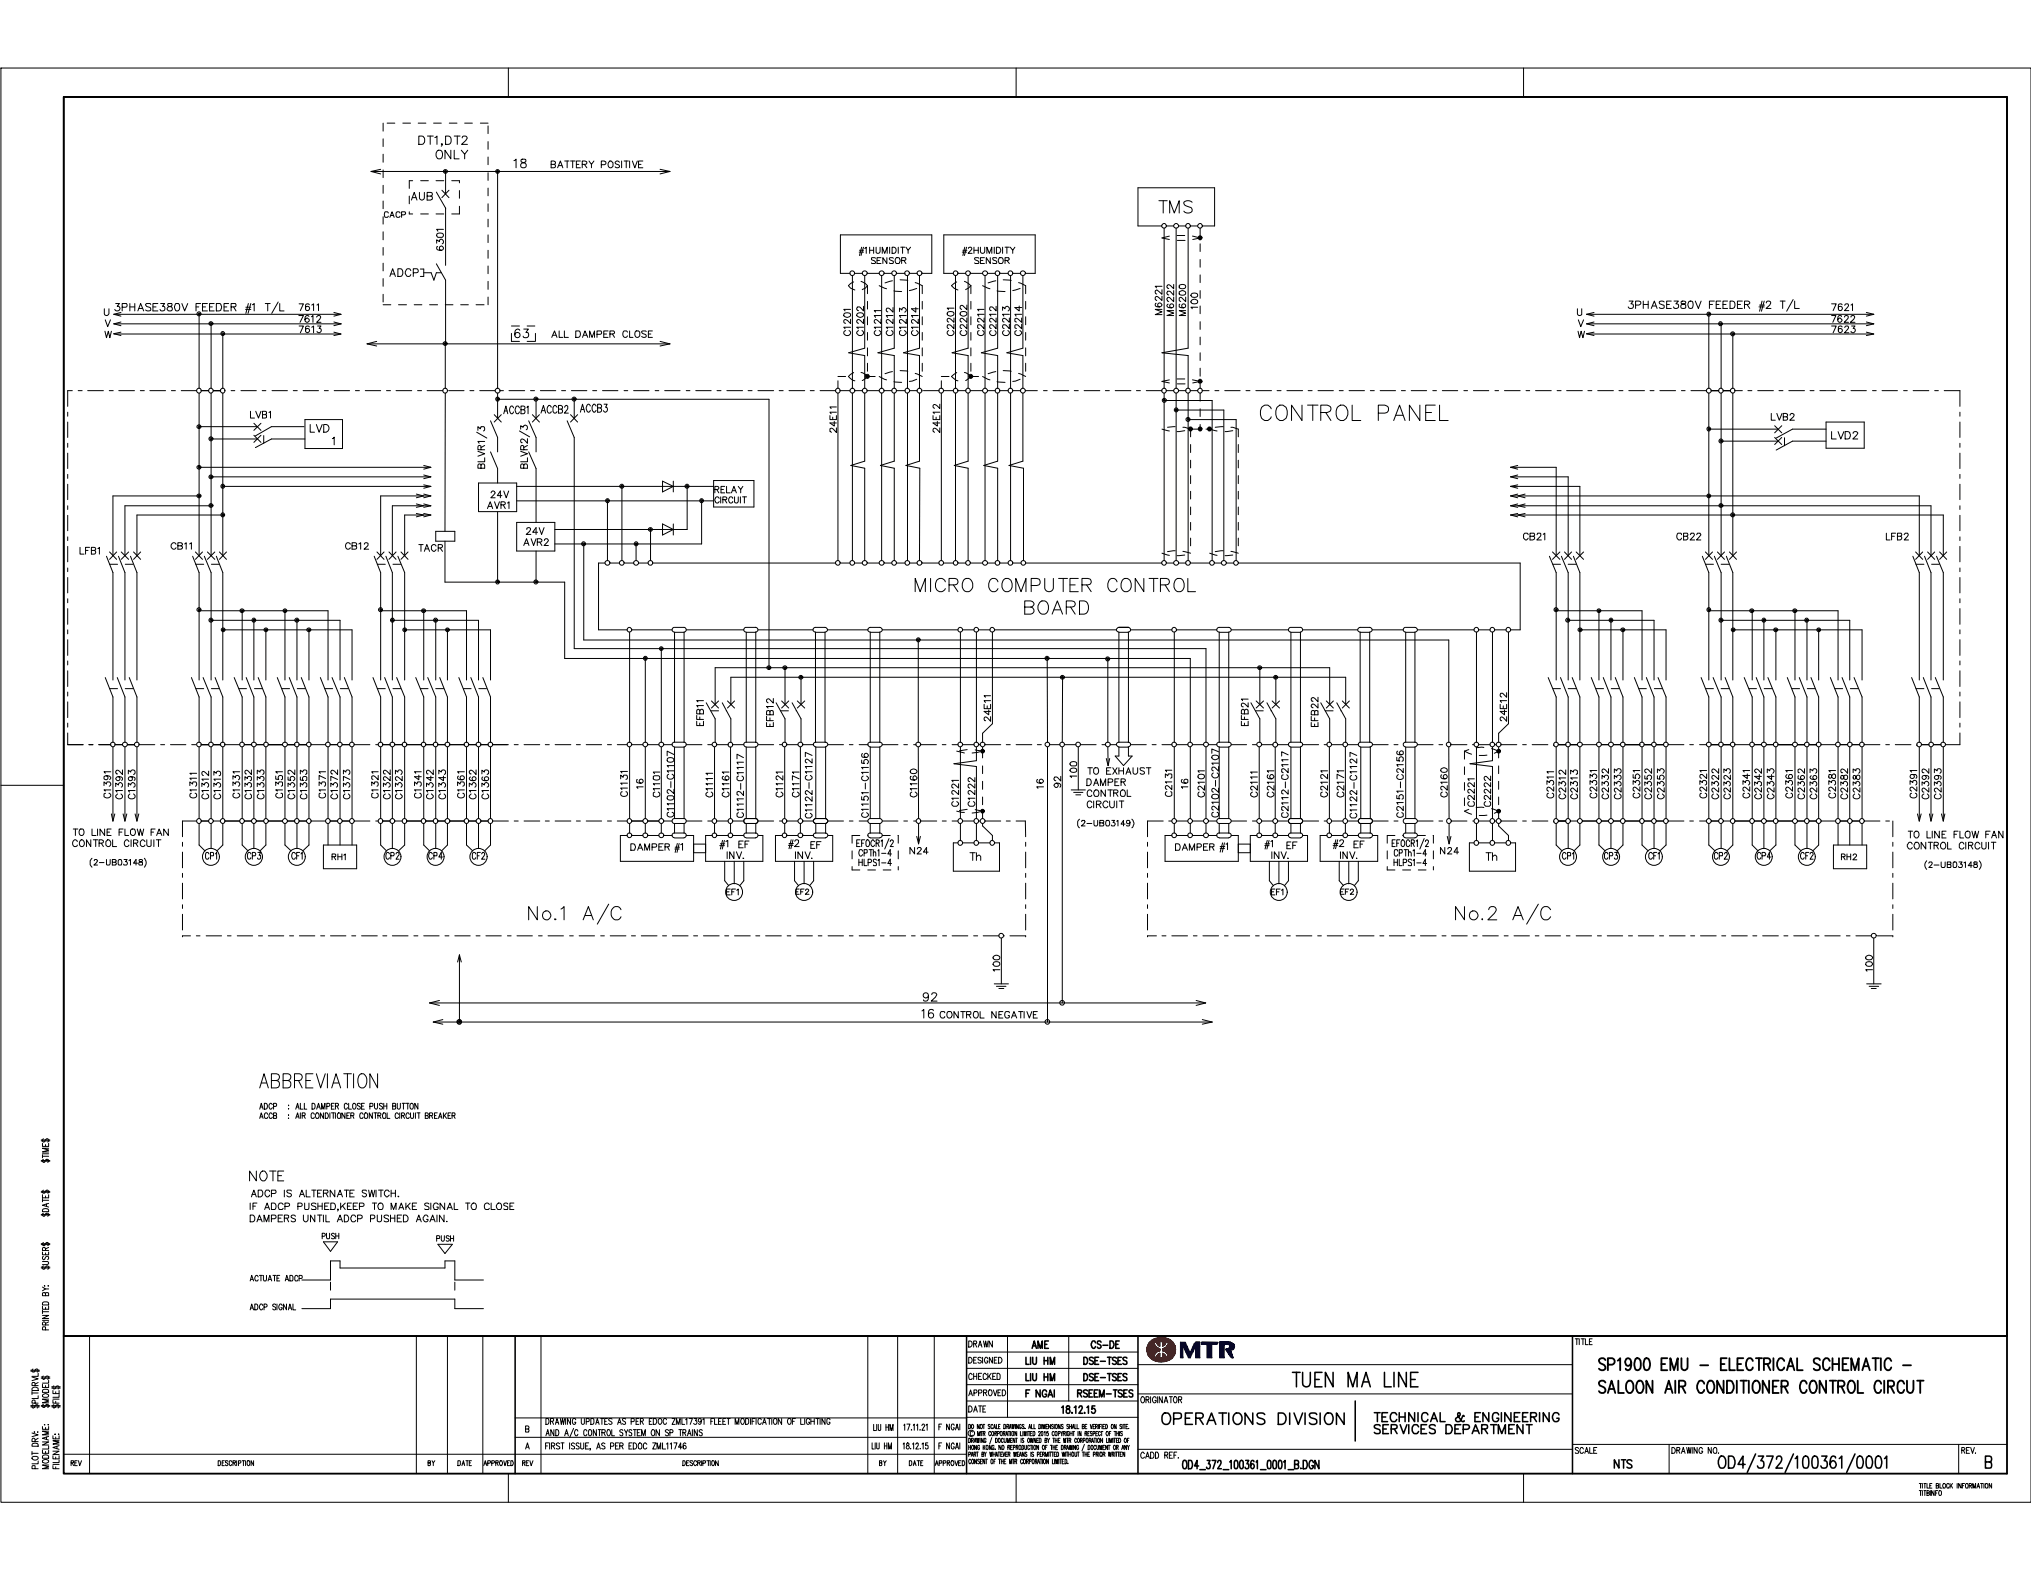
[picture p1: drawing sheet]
<svg xmlns="http://www.w3.org/2000/svg" width="279mm" height="216mm" viewBox="0 0 279 216" stroke-linecap="round" stroke-linejoin="round" font-family="sans-serif">
<defs><g id="words">
<text font-size="15.1" x="159.6" y="77.2">illl1</text>
<text font-size="14.2" x="171.6" y="113.5">illl~rJ</text>
<text font-size="14" x="250.9" y="128.7">---r</text>
<text font-size="12.7" x="86.6" y="74.8">~=11</text>
<text font-size="12" x="65.4" y="64.3">t~ \</text>
<text font-size="11.6" x="57" y="95.1">~1</text>
<text font-size="11.4" x="134.9" y="127.8">1_</text>
<text font-size="8" x="207.6" y="68.7">-</text>
<g font-size="6.6">
<text x="116.6" y="108.1">-i-~-,---~m--</text>
<text x="212.7" y="110.1">al~l~I</text>
<text x="218.6" y="110.1">~l~l~I</text>
<text x="224.5" y="110.1">~l~l~I</text>
<text x="233.7" y="110">al~l~I</text>
<text x="245.5" y="110.1">~l~l~I</text>
<text x="251.4" y="110.1">~l~l~I</text>
<text x="262.6" y="110">al~l~I</text>
<text x="263.9" y="205.7">....</text>
</g>
<g font-size="6.3">
<text x="14.1" y="111.4">~1~1~1</text>
<text x="5.5" y="181.9">;</text>
</g>
<text font-size="6.2" x="65.2" y="95.2">.</text>
<text font-size="5.8" x="5.5" y="174.7">I</text>
<g font-size="5.6">
<text x="251.8" y="46.2">m~:</text>
<text x="85.2" y="109.3">il~I</text>
</g>
<g font-size="5.5">
<text x="61.9" y="26.4">-</text>
<text x="41" y="46.1">;m:</text>
<text x="135.2" y="99.3">~I</text>
</g>
<text font-size="5.4" x="5.5" y="167.4">i</text>
<g font-size="5.3">
<text x="138.3" y="186">I</text>
<text x="186.1" y="194.7">I</text>
<text x="134.2" y="199.8">:~~li~~7'</text>
</g>
<g font-size="5.2">
<text x="217" y="46.2">~:</text>
<text x="234.7" y="46.2">I</text>
<text x="4.1" y="190.2">ia-</text>
</g>
<text font-size="4.8" x="5.5" y="159.9">l</text>
<g font-size="4.7">
<text x="45.4" y="127.8">_____________N_&quot;:'_~;c________________________</text>
<text x="206.8" y="128.7">_Ajc_ ______ ----- -</text>
</g>
<text font-size="4.5" x="181.4" y="116.4">~,</text>
<g font-size="4.2">
<text x="31.6" y="54.7">---------------¢----&lt;&gt;---------------------</text>
<text x="143.4" y="54.7">-------</text>
<text x="240.3" y="55.5">-~~:----------7</text>
</g>
<text font-size="4.1" x="4.1" y="199.8">!ai</text>
<text font-size="3.8" x="105.2" y="99.2">~'N</text>
<text font-size="3.7" x="236.4" y="46.2">1,</text>
<g font-size="3.6">
<text x="14.3" y="46.1">~:</text>
<text x="28.6" y="46.1">1,</text>
</g>
<g font-size="3.5">
<text x="116.6" y="113.7">- -</text>
<text x="124.2" y="113.7">-</text>
<text x="129.4" y="113.7">-</text>
<text x="138.2" y="113.7">-7</text>
</g>
<g font-size="3.4">
<text x="51.8" y="95.6">~\</text>
<text x="117" y="118">,t&quot;Ji:l11l,</text>
</g>
<text font-size="3.3" x="64" y="118.4">'@</text>
<g font-size="3.2">
<text x="259.3" y="115.1">-1</text>
<text x="260.2" y="128">I</text>
</g>
<text font-size="3.2" fill="#960000" x="162.2" y="186.9">MTR</text>
<g font-size="3.1">
<text x="173.2" y="57.7">CONTROL PANEL</text>
<text x="31.9" y="109.4">&quot;'&quot;'</text>
<text x="37.7" y="109.4">&quot;'&quot;'</text>
<text x="41.1" y="109.4">&quot;'&quot;'</text>
<text x="50.9" y="109.4">&quot;'&quot;'</text>
<text x="140.9" y="127.9">I</text>
<text x="177.6" y="190.8">TUEN MA LINE</text>
<text x="4.1" y="192.5">1,J;.</text>
</g>
<text font-size="3" x="83.1" y="77.3">l</text>
<g font-size="2.9">
<text x="9" y="54.6">r-------</text>
<text x="53.8" y="70.5">r-</text>
<text x="130.8" y="109.5">f3</text>
</g>
<g font-size="2.8">
<text x="125.7" y="81.4">MICRO COMPUTER CONTROL</text>
<text x="140.7" y="84.5">BOARD</text>
<text x="9.1" y="102.2">L_</text>
<text x="98.2" y="104.1">r?;::</text>
<text x="182.4" y="128.7">______</text>
<text x="199.9" y="128.7">No 2</text>
<text x="35.6" y="149.7">ABBREVIATION</text>
</g>
<g font-size="2.7">
<text x="219.8" y="188.6">SP1900 EMU -</text>
<text x="219.8" y="191.7">SALOON AIR CONDITIONER CONlROL CIRCUT</text>
<text x="236.5" y="188.6">ELEClRICAL Sa-lEMATIC -</text>
</g>
<g font-size="2.6">
<text x="86.3" y="103.1">I</text>
<text x="88.4" y="103.1">;</text>
<text x="90.7" y="103.1">LR</text>
</g>
<g font-size="2.5">
<text x="70.2" y="46.7">i§3:::i</text>
<text x="5.7" y="195.9">j</text>
<text x="30.4" y="202">= =</text>
</g>
<g font-size="2.4">
<text x="56.1" y="25.7">r-</text>
<text x="194.3" y="105.7">&gt;--9-1</text>
<text x="25.9" y="109.9">uoo</text>
<text x="50.9" y="109.9">uo</text>
<text x="4.2" y="202">::!d</text>
<text x="236.2" y="202">0D4/372/100361/QQQ1</text>
<text x="272.9" y="202">B</text>
</g>
<g font-size="2.3">
<text x="52.6" y="30.3">f&quot;CI'&quot; -</text>
<text x="202" y="118">I</text>
<text x="62.9" y="139.9">j</text>
</g>
<text font-size="2.2" x="89.7" y="109.3">~J</text>
<g font-size="2.1">
<text x="201.3" y="104.5">I'-</text>
<text x="203.4" y="104.5">-</text>
<text x="59.6" y="113.5">;</text>
<text x="61.2" y="113.5">I</text>
<text x="63.8" y="113.5">;</text>
<text x="65.5" y="113.5">;</text>
<text x="67.1" y="113.5">;</text>
<text x="70.6" y="113.5">-------</text>
<text x="34.2" y="162.5">NOTE</text>
<text x="188.9" y="195.6">lECHNICAL &amp; ENGINEERING</text>
<text x="188.9" y="197.3">SERVICES DEPARTMENT</text>
</g>
<g font-size="2">
<text x="56.9" y="107.2">;</text>
<text x="44.3" y="172.3">'v</text>
<text x="60.1" y="172.3">'v</text>
</g>
<g font-size="1.9">
<text x="57.4" y="20">DT1,DT2</text>
<text x="59.8" y="21.9">ONLY</text>
<text x="52" y="103.1">;</text>
<text x="53.6" y="103.1">;</text>
<text x="55.3" y="103.1">9</text>
<text x="57.9" y="103.1">9;</text>
<text x="61.2" y="103.1">9</text>
<text x="63.8" y="103.1">9;</text>
<text x="67.1" y="103.1">9</text>
<text x="70.6" y="103.1">-------</text>
<text x="86.2" y="113.5">¢ ¢ i&gt;'{:l</text>
<text x="149.9" y="186">cs-oE</text>
<text x="127.3" y="195.9">+-- ---t--.,-..,- -~---~==.=-~ .-..</text>
<text x="129" y="195.9">, ,&quot;&quot;</text>
<text x="141.3" y="195.9">.</text>
<text x="146.6" y="195.9">..</text>
<text x="9.6" y="202">=</text>
<text x="62.9" y="202">om</text>
<text x="125" y="202">om</text>
<text x="136.1" y="202">• • • - -</text>
<text x="162.5" y="202">004J72..100361.JXl)1.BJ)Ql</text>
<text x="221.9" y="202">NlS</text>
</g>
<g font-size="1.8">
<text x="70.6" y="23.1">18</text>
<text x="67" y="35.6">I</text>
<text x="42.5" y="59.5">LVO</text>
<text x="67.8" y="57.7">AACC811ACcs2JACCa</text>
<text x="82.9" y="57.3">3</text>
<text x="45.6" y="61.3">1</text>
<text x="31.9" y="109.9">513</text>
<text x="41.1" y="109.9">13</text>
<text x="43.7" y="109.9">5</text>
<text x="45.4" y="110">513</text>
<text x="54.2" y="109.9">13</text>
<text x="56.9" y="109.9">5</text>
<text x="201.3" y="108.5">1N</text>
<text x="206" y="108.5">I</text>
<text x="92.7" y="117">#1</text>
<text x="141.8" y="186">NI£</text>
</g>
<g font-size="1.7">
<text x="52.5" y="17.4">1- -</text>
<text x="52.5" y="20.2">I</text>
<text x="66.9" y="20.7">I</text>
<text x="66.9" y="22.8">I</text>
<text x="52.5" y="28.8">I</text>
<text x="63" y="27.3">I</text>
<text x="66.9" y="27">I</text>
<text x="66.9" y="29.2">I</text>
<text x="52.5" y="35.1">I</text>
<text x="66.9" y="31.3">I</text>
<text x="66.9" y="33.4">I</text>
<text x="164.9" y="34.7">I</text>
<text x="52.5" y="41.4">~A~C~i -</text>
<text x="65.4" y="41.4">_:</text>
<text x="164.9" y="36.8">I</text>
<text x="164.9" y="38.9">I</text>
<text x="201.3" y="106.5">I</text>
<text x="205.9" y="106.5">I</text>
<text x="130.8" y="111">U</text>
<text x="135" y="111">I</text>
<text x="203.4" y="111.3">-</text>
<text x="205.9" y="111.3">I</text>
</g>
<g font-size="1.6">
<text x="56.1" y="27.7">1AUB</text>
<text x="34.3" y="57.6">LV81</text>
<text x="251.8" y="60.5">LV02</text>
<text x="160.2" y="106.7">;;j</text>
<text x="160.2" y="108.3">N</text>
<text x="164.6" y="108.3">~J</text>
<text x="190.7" y="118">ICPThl-41</text>
<text x="204.3" y="118">l</text>
<text x="70.6" y="195.9">1----tm&quot;&quot;'&quot;&quot;&quot;&quot;&quot;',..,-&quot;&quot;',,.,,--,gn-,w-rrm--ammrrramrrnmm,----t-LIJ- H</text>
<text x="124.3" y="196.3">1711</text>
<text x="126.7" y="196.3">21</text>
<text x="159.7" y="195.9">OPERATIONS</text>
<text x="175.6" y="195.9">DIVISION</text>
</g>
<g font-size="1.5">
<text x="118.1" y="35">f1HUMIOITY</text>
<text x="132.2" y="35">f2HUMIOITY</text>
<text x="10.8" y="76.3">LFB1</text>
<text x="23.4" y="75.6">CB11</text>
<text x="47.4" y="76.6">CB12 tJf.CR</text>
<text x="259.4" y="74.3">LFB2</text>
</g>
<g font-size="1.4">
<text x="75.7" y="23.1">BATTERY POSITIVE</text>
<text x="14.2" y="43">U 3PHASE380V rEDER</text>
<text x="36.4" y="43">T{.L</text>
<text x="41" y="43">7611</text>
<text x="75.8" y="46.5">All. DAMPER CLOSE</text>
<text x="223.9" y="42.6">3PHASE380V FEEDER</text>
<text x="241.9" y="42.6">#2</text>
<text x="244.8" y="42.6">T/L</text>
<text x="251.9" y="42.6">7621</text>
<text x="230.5" y="74.3">CB22</text>
<text x="135" y="106.6">I</text>
<text x="149.5" y="106.7">TO EXHAUST</text>
<text x="164.7" y="106.7">O</text>
<text x="167" y="106.7">_</text>
<text x="118.8" y="109">1</text>
<text x="147.6" y="109.5">-=-CONlROL</text>
<text x="148.1" y="113.7">(2-U003''9)</text>
<text x="149.3" y="108.3">DAMPER</text>
<text x="149.4" y="111">OROJIT</text>
<text x="9.8" y="116.5">CONlROL CIRCUIT</text>
<text x="10" y="115">TO LINE FLOW FAN</text>
<text x="86.6" y="117">DAMPER</text>
<text x="98.2" y="115.3">&gt;----0-</text>
<text x="98.9" y="117.3">&quot;</text>
<text x="101.5" y="117.3">EF</text>
<text x="133.3" y="118">Th</text>
<text x="190.6" y="117.1">r ~ I N24</text>
<text x="190.6" y="119.6">._H~~'</text>
<text x="226.6" y="118">'Cf•</text>
<text x="262.3" y="116.8">CONTROL CIRCUIT</text>
<text x="262.5" y="115.1">TO LINE FLOW FAN</text>
<text x="126.7" y="140">16 CONTROL NEGATIVE</text>
<text x="35.6" y="153.8">ACCB</text>
<text x="39.5" y="153.8">: IMC0NDl'IICtlERC0N1RCI.CIRQ.ITRAK£R</text>
<text x="34.3" y="166.4">IF AOCP PUSHED,KEEP</text>
<text x="34.5" y="164.7">ADCP IS ALTERNATE S~'t1TCH.</text>
<text x="51.1" y="166.4">TO MAKE SIGNAL TO Q.OSE</text>
<text x="34.3" y="168.1">DAMPERS UNTIL AOCP PUSHED AGAIN.</text>
<text x="34.3" y="180.1">MXJ'3GNAL__J</text>
</g>
<g font-size="1.3">
<text x="119.7" y="36.3">SENSOR</text>
<text x="133.9" y="36.3">SENSOR</text>
<text x="12.3" y="119">(2-UB03148)</text>
<text x="35.6" y="152.7">AOa'</text>
<text x="39.5" y="152.7">: M.I. OAIIPER a.tlSE PUSH IIUrn»t</text>
<text x="44.2" y="170.5">PUSH</text>
<text x="34.3" y="176.3">ACTUA1E</text>
<text x="133.2" y="194.7">DATE</text>
<text x="133.2" y="192.5">APPROVE</text>
</g>
<g font-size="1.2">
<text x="99.9" y="118.1">INV_._</text>
<text x="59.9" y="170.5">l'\J9I</text>
<text x="133.2" y="187.6">DESIGNED</text>
<text x="133.2" y="190.2">CHECKED</text>
<text x="141" y="187.6">W</text>
<text x="143.4" y="187.6">Ill</text>
<text x="148.9" y="187.6">DSE-TSES</text>
<text x="148.9" y="190.2">DSE-TSES</text>
<text x="148.1" y="192.5">RSEEU-TSES</text>
<text x="156.8" y="192.5">ORICINil.TOR</text>
<text x="216.7" y="199.8">SCALE</text>
<text x="229.9" y="199.8">DR.\WINGNO.</text>
<text x="269.8" y="199.8">Rf\l.</text>
</g>
<text font-size="1.1" x="26" y="106.8">-N&quot;'</text>
<text font-size="1" x="29.9" y="201.8">0</text>
<g font-size=".9">
<text x="140.9" y="116.7">I</text>
<text x="157.7" y="116.5">1</text>
</g>
<text font-size=".8" x="117" y="119.7">L...~~I</text>
</g></defs>
<g fill="none" stroke="#000" stroke-width=".14">
<path d="M.1 9.4h279.3v197.2h-279.3zM8.8 13.3h267.3v170.4h-267.3zM55.4 16.9h1.1M57.5 16.9h1.1M59.6 16.9h1.1M61.8 16.9h1.1M63.9 16.9h1.1M66.1 16.9h1M67.1 17.3v1.1M69.9 9.4v3.9M139.8 9.4v3.9M209.6 9.4v3.9"/>
<path d="M51.1 23.6h41.1M51.1 23.6l1.3 .3M52.4 23.3l-1.3 .3M52.7 21.2v1.1M52.7 23.4v1M52.7 25.5v1.1M52.7 31.9v1.1M52.7 36.2v1.1M52.7 38.3v1.1M53.6 38l.4-1 .4 1M53.8 37.7h.5M54.7 37h.4a.58 .58 0 0 1 .3 .5 .58 .58 0 0 1-.3 .5h-.4z"/>
<path d="M56.5 37.2a.39 .39 0 0 0-.4-.2 .39 .39 0 0 0-.3 .4v.2a.39 .39 0 0 0 .3 .4 .39 .39 0 0 0 .4-.2M56.9 37.5h.5l.1-.2a.3 .3 0 0 0-.2-.3h-.4v1M57.8 37h.5v1h-.5M58.3 37.5h1l.4 1 .3-1h.7M60 24.8h1M60 29.4h1M60 36.3l1.3 2.2v8.8M60 26.4l1.3 2.2M60.1 33.4v-.4l.4 .2v-.1a.31 .31 0 0 1 .5-.1 .31 .31 0 0 1-.2 .5M60.1 32.2l.4-.2a.4 .4 0 0 1 .5 .4l-.2 .2h-.6l-.1-.2zM60.2 33.9h-.1a.32 .32 0 0 0 .1 .5h.5a.3 .3 0 0 0 .3-.3 .3 .3 0 0 0-.3-.3l-.2 .2v.3l.2 .1M60.8 26.2l1 1"/>
<path d="M61 31.5h-.9l.1 .3M61.3 28.6h.1M61.3 28.6v7.9M61.8 26.2l-1 1M63.2 28.4v1h-1.1M67.1 23.7v1.1M67.1 36.6v1M67.1 38.7v1.1M68.5 23.6h.1M68.5 23.6v29.8M90.8 23.3l1.4 .3M92.2 23.6l-1.4 .3"/>
<path d="M116.9 37.6h-1.3v-5.3h12.6v5.3h-1.4M117.3 37.9v15.5M117.4 38.8l-.4 .2-.3 .3 .3 .3 .6 .3M117.6 37.6h1.1M118.4 38.7l.6 .3 .3 .3M119 37.9v10l-2.2 .6 2.2 .4v4.5M119.3 37.6h1.6M119.3 39.3v1.1M119.3 39.3l-.3 .3-.4 .2M120.9 39.3l1.1 .4M121.3 37.9v15.5M121.6 37.6h1.1"/>
<path d="M122.8 38.6l-1 .3M123 37.9v10l-2.2 .6 2.2 .4v4.5M123.3 37.6h1.2M123.8 38.5l1.1 .1M124.8 37.9v15.5M125.1 37.6h1.1M125.9 38.9l1 .4v1.1M126.1 39.7l-1 .3M126.5 37.9v10l-2.2 .6 2.2 .4v4.5M131.1 37.6h-1.3v-5.3h12.6v5.3h-1.3M131.4 37.9v15.5M131.6 38.8l-.7 .5 .3 .3 .6 .3"/>
<path d="M131.8 37.6h1M132.7 38.7l.9 .6M133.2 37.9v10l-2.2 .6 2.2 .4v4.5M133.5 37.6h1.7M133.6 39.3v1.1M133.6 39.3l-.8 .5M135.2 39.3l1 .4M135.5 37.9v15.5M135.8 37.6h1.1M137 38.6l-1.1 .3M137.2 37.9v10l-2.2 .6 2.2 .4v4.5M137.5 37.6h1.2"/>
<path d="M138 38.5l1.1 .1M139 37.9v15.5M139.4 37.6h1M140.1 38.9l1 .4v1.1M140.3 39.7l-1 .3M140.7 37.9v10l-2.2 .6 2.2 .4v4.5M159.4 27.6h1.2M159.9 31.1h-3.4v-5.3h10.6v5.3h-1.7M159.9 39.8v.7l-.8-.6a.29 .29 0 0 0-.2 .3 .29 .29 0 0 0 .2 .2M159.9 39.4h-1l.2 .2M160 27.6v1.7M160.1 31.4v22"/>
<path d="M160.5 31.1h1M160.9 32.5l-1 .2 1 .2M160.9 29.3v-1.7l.6 1.7 .7-1.7v1.7M161.5 40v.6l-.6-.6a.27 .27 0 0 0-.3 .2 .27 .27 0 0 0 .1 .4h.1M161.5 39.1v.6l-.6-.5h-.3l-.1 .3 .3 .2M161.8 31.4v22M161.9 32.4h1.1M162 33.1h1M162.1 31.1h1.1M162.2 39.2l.4-.1a.38 .38 0 0 1 .5 .4 .61 .61 0 0 1-.9 .1zM163.4 31.4v16.5l-3.5 .6 3.5 .4v4.5M163.8 31.1h1"/>
<path d="M164 27.8a.84 .84 0 0 0-1.1 0 .45 .45 0 0 0 .3 .5l.6 .2 .2 .3v.2a.74 .74 0 0 1-1.1 0M164 32.5l1.1 .2-1 .2M164.9 32.7l.1 .1zM165 32.6l.1 .2h-.1zM165 32.8l.1 .1zM165 32.6l.1 .2zM165 32.6l-.1 .1zM165 32.6h.1v.3zM165 32.6v.2zM165 32.6h.1zM165 32.6l.1 .3-.1-.1zM165 32.6h.2v.2h-.2z"/>
<path d="M165.1 32.6h.1zM165.1 32.6l.1 .2h-.1zM165.1 32.6h.1v.2zM165.1 31.4v1.1M165.1 40v1M165.1 32.8h.1l-.1 .1zM165.1 32.6l.1 .2-.1 .1zM165.2 32.6v.1zM165.2 32.7v.1zM165.2 32.6v.2zM9.3 53.7v2.2M9.3 56.7v.5"/>
<path d="M9.3 58v2.2M15.7 43.2h31.2M15.7 44.5h31.2M15.7 45.9h31.2M24.9 53.7h2.2M27.3 58.6h.2v.2h-.2zM27.4 43.2v10.2M27.4 54.1v22.3M27.4 58.7h8M27.7 53.7h1M29 44.5v8.9M29 54.1v22.3"/>
<path d="M29.4 53.7h1M30.6 45.9v7.5M30.6 54.1v22.3M33.8 42.5h.7M33.8 42.2h.7M34.2 41.7l-.4 1.4M34.5 41.7l-.4 1.4M34.7 41.9l.3-.2v1.1M34.9 58.2l1 1M34.9 59.9l1 .9M35.9 58.2l-1 1M35.9 59.9l-1 .9"/>
<path d="M36.3 59.9v1.1M38.3 41.5l-.9 1.6M41.8 58.7h-4.5l-2.2 1.2M42 57.7h5.1v4h-5.1zM50.5 47.3h41.7M50.5 47.3l1.3 .3M51.8 46.9l-1.3 .4M61.2 47.2h.1v.1h-.1zM61.3 47.3v6.1M61.3 54.1l-.1 19M61.3 47.3h.1M63.4 41.9h1"/>
<path d="M68.5 54.9h37.3v36.9M90.8 46.9l1.4 .4M92.2 47.3l-1.4 .3M112.8 53.7h2.2M114.2 57.1v.6h.9v-.6M114.6 57.4v.3M114.8 58v.6l-.6-.4h.9M115.1 58.8v.7l-.7-.6a.29 .29 0 0 0-.2 .2 .29 .29 0 0 0 .1 .3h.1M115.1 56.7h-.9l.1 .2M115.1 56h-.9l.1 .2M115.3 51.8h1M115.3 52.4v1"/>
<path d="M115.3 54.1v23M115.6 53.7h1.3M116.1 43.1l.4-.1 .5 .1a.27 .27 0 0 1-.2 .5 .47 .47 0 0 1-.7-.3zM116.3 45.5a.34 .34 0 0 0-.2 .3 .34 .34 0 0 0 .3 .3 .44 .44 0 0 0 .5-.1 .44 .44 0 0 0 .1-.4l-.2-.1M117 45h-.9l.1 .2M117 42.5h-.9l.1 .3M117 43.9v.6l-.4-.4-.3-.2-.1 .1-.1 .3 .2 .2M117.3 54.1v23M117.4 51.2l-.7 .6 .3 .3 .6 .3M117.6 53.7h1.1M117.9 43.1l.4-.1a.38 .38 0 0 1 .5 .4 .5 .5 0 0 1-.5 .2 .5 .5 0 0 1-.4-.3zM118.1 45.5a.35 .35 0 0 0-.2 .4 .35 .35 0 0 0 .3 .2 .38 .38 0 0 0 .5-.1 .38 .38 0 0 0-.1-.5"/>
<path d="M118.4 51.2l.6 .3 .3 .3M118.8 45h-.9l.2 .2M118.8 43.9v.6l-.6-.5h-.3v.3l.2 .2M118.8 42.1v.7l-.6-.6a.27 .27 0 0 0-.3 .2 .27 .27 0 0 0 .2 .3M119 54.1v9.3l-1.9 .6 1.9 .4v12.7M119.2 51.8v.1zM119.2 51.6h.1zM119.2 51.6h.1v.3zM119.2 51.6l.1 .3h-.1zM119.2 51.6v.2zM119.2 51.9h.1zM119.2 51.6v.3z"/>
<path d="M119.2 51.7h.2v.2h-.2zM119.3 53.7h1.6M119.3 51.6h.2zM119.3 51.6l.2 .3h-.2zM119.3 51.6h.2v.3zM119.3 51.8h1.1M119.3 41.4v1.1M119.3 43.6v1.1M119.3 45.7v1.1M119.3 47.8v1.1M119.3 50v1.1M119.3 51.8l-.7 .5"/>
<path d="M119.3 51.9h.2zM119.4 51.6h.1v.3zM119.5 51.6v.3zM119.5 51.6v.2zM119.5 51.8v.1zM120.5 45.5a.38 .38 0 0 0-.2 .5 .38 .38 0 0 0 .5 .1 .35 .35 0 0 0 .4-.2 .35 .35 0 0 0-.3-.4M120.9 51.8l1.1 .4M121.2 43.9v.6l-.5-.4-.3-.2-.1 .1v.3l.2 .2M121.2 45h-.9l.1 .2M121.2 43.4h-.9l.1 .2M121.2 42.7h-.9l.1 .2M121.3 54.1v23"/>
<path d="M121.6 53.7h1.1M122.1 45.5a.38 .38 0 0 0-.1 .5 .38 .38 0 0 0 .5 .1 .35 .35 0 0 0 .3-.2 .35 .35 0 0 0-.2-.4M122.8 51.1l-1 .3M122.9 43.9v.6l-.5-.4-.3-.2-.1 .1-.1 .3 .2 .2M122.9 42.3v.6l-.6-.5h-.3l-.1 .3 .2 .2M122.9 45h-1l.2 .2M122.9 43.4h-1l.2 .2M123 52.5l1 .1M123 40l1 .1M123 54.1v9.3l-1.9 .6 1.9 .4v12.7M123.4 53.7h1.1M123.7 42.8v-.4l.4 .2a.31 .31 0 0 1 .4-.3 .31 .31 0 0 1 .1 .5l-.1 .1"/>
<path d="M123.8 51l1.1 .1M124 45.5a.38 .38 0 0 0-.2 .5 .38 .38 0 0 0 .5 .1 .35 .35 0 0 0 .4-.2 .35 .35 0 0 0-.3-.4M124.7 43.9v.6l-.5-.4-.3-.2-.2 .1v.4l.3 .1M124.7 45h-1l.2 .2M124.7 43.4h-1l.2 .2M124.8 54.1v23M125.1 53.7h1.1M125.6 45.5a.38 .38 0 0 0-.2 .5 .38 .38 0 0 0 .5 .1 .35 .35 0 0 0 .4-.2 .35 .35 0 0 0-.2-.4M125.9 51.4l1 .4M126 42.3v.6l-.6-.4h.9M126.1 52.2l-1 .3M126.3 43.9v.6l-.4-.4-.3-.2-.2 .1v.3l.2 .2"/>
<path d="M126.3 45h-.9l.2 .2M126.3 43.4h-.9l.2 .2M126.5 54.1v9.3l-1.9 .6 1.9 .4v12.7M126.9 41.4v1.1M126.9 43.6v1.1M126.9 45.7v1.1M126.9 47.8v1.1M126.9 50v1.1M127 53.7h2.2M128.4 57.2v.5h.9v-.5M128.8 57.4v.3M128.9 58v.6l-.5-.4h.9"/>
<path d="M129.3 58.8v.7l-.4-.5-.3-.1a.29 .29 0 0 0-.3 .2 .29 .29 0 0 0 .2 .3h.1M129.3 55.6v.6l-.4-.4-.4-.2-.1 .1v.3l.2 .1M129.3 56.7h-.9l.1 .2M129.5 51.8h1.1M129.5 52.4v1M129.5 54.1v23M129.8 53.7h1.3M130.3 43l.5-.2 .3 .1 .1 .2a.47 .47 0 0 1-.4 .4 .47 .47 0 0 1-.5-.4zM130.5 45.5a.35 .35 0 0 0-.2 .4 .35 .35 0 0 0 .3 .2 .44 .44 0 0 0 .5-.1 .44 .44 0 0 0 .1-.4l-.2-.1M131.2 42.4h-.9l.2 .2M131.2 44.6v.6l-.4-.5h-.4l-.1 .3 .2 .2M131.2 43.7v.6l-.4-.4-.3-.1-.2 .1v.2l.2 .2"/>
<path d="M131.4 54.1v23M131.6 51.2l-.7 .6 .7 .5 .2 .1M131.8 53.7h1.1M132.1 43l.4-.2a.4 .4 0 0 1 .5 .4 .49 .49 0 0 1-.5 .3 .49 .49 0 0 1-.4-.4zM132.3 45.5a.38 .38 0 0 0-.2 .5 .38 .38 0 0 0 .5 .1 .35 .35 0 0 0 .4-.2 .35 .35 0 0 0-.2-.4M132.7 51.2l.2 .1 .7 .5M133 44.6v.6l-.5-.5h-.3l-.1 .3 .2 .2M133 43.7v.6l-.6-.5-.3 .1v.3l.2 .1M133 42v.6l-.6-.6a.29 .29 0 0 0-.3 .2 .29 .29 0 0 0 .1 .3h.1M133.2 54.1v9.3l-1.9 .6 1.9 .4v12.7M133.4 51.8v.1zM133.4 51.6h.2z"/>
<path d="M133.4 51.6h.2v.3zM133.4 51.6l.2 .3h-.2zM133.4 51.6l.1 .3h-.1zM133.4 51.6v.2zM133.4 51.6v.3zM133.4 51.9h.2zM133.4 51.7h.2v.2h-.2zM133.5 53.7h1.7M133.6 51.6h.1M133.6 51.6v.3zM133.6 51.8h1M133.6 41.4v1.1"/>
<path d="M133.6 43.6v1.1M133.6 45.7v1.1M133.6 47.8v1.1M133.6 50v1.1M133.6 51.9h.1M133.6 51.8l-.8 .5M133.6 51.6l.1 .2zM133.6 51.8v.1zM134.7 45.5a.38 .38 0 0 0-.2 .5 .38 .38 0 0 0 .5 .1 .35 .35 0 0 0 .4-.2 .35 .35 0 0 0-.2-.4M135.2 51.8l1 .4M135.4 44.6v.6l-.4-.5h-.4l-.1 .4 .2 .1M135.4 43.7v.6l-.6-.5-.3 .1v.3l.2 .1"/>
<path d="M135.4 43.2h-.9l.2 .3M135.4 42.5h-.9l.2 .3M135.5 54.1v23M135.8 53.7h1.1M136.4 45.5a.38 .38 0 0 0-.2 .5 .38 .38 0 0 0 .5 .1 .37 .37 0 0 0 .3-.2 .37 .37 0 0 0-.1-.4M137 51.1l-1.1 .3M137 44.6v.6l-.4-.5h-.4l-.1 .3 .3 .2M137 43.7v.6l-.4-.4-.3-.1-.1 .1-.1 .2 .3 .2M137 42.1v.7l-.4-.5-.4-.1-.1 .3 .3 .2M137 43.2h-.9l.2 .3M137.2 52.5l1.1 .1M137.2 40l1.1 .1"/>
<path d="M137.2 54.1v9.3l-1.9 .6 1.9 .4v12.7M137.5 53.7h1.2M137.9 42.7v-.5l.4 .3v-.2a.33 .33 0 0 1 .5-.1 .33 .33 0 0 1-.1 .6M138 51l1.1 .1M138.1 45.5a.35 .35 0 0 0-.2 .4 .35 .35 0 0 0 .4 .2 .44 .44 0 0 0 .4-.1 .44 .44 0 0 0 .1-.4l-.2-.1M138.9 44.6v.6l-.5-.5h-.4l-.1 .3 .2 .2M138.9 43.7v.6l-.5-.4-.3-.1-.1 .1-.1 .2 .2 .2M138.9 43.2h-1l.2 .3M139 54.1v23M139.4 53.7h1M139.8 45.5a.38 .38 0 0 0-.1 .5 .38 .38 0 0 0 .5 .1 .35 .35 0 0 0 .3-.2 .35 .35 0 0 0-.2-.4M140.1 51.4l1 .4"/>
<path d="M140.2 42.1v.7l-.6-.5h.9M140.3 52.2l-1 .3M140.5 44.6v.6l-.5-.5h-.3l-.1 .4 .2 .1M140.5 43.7v.6l-.4-.4-.3-.1-.2 .1v.3l.2 .1M140.5 43.2h-.9l.2 .3M140.7 54.1v9.3l-1.9 .6 2 .4v12.7M141.1 53.7h1.6M141.1 41.4v1.1M141.1 43.6v1.1M141.1 45.7v1.1M141.1 47.8v1.1M141.1 50v1.1"/>
<path d="M157.7 53.7h2.2M159 41.7a.44 .44 0 0 0 .2 .6 .44 .44 0 0 0 .6-.2 .28 .28 0 0 0-.2-.4 .28 .28 0 0 0-.3 .2 .28 .28 0 0 0 .2 .3M159.9 59l1 .3M159.9 40.7v.6l-.6-.5h-.3l-.1 .3 .2 .2M159.9 42.5h-1l1 .4-1 .4h1M160.1 55h.1v.1h-.1zM160.1 54.1v23M160.1 55.1h6.7v22M160.5 53.7h1M160.7 41.8l-.2 .2a.5 .5 0 0 0 .5 .3 .5 .5 0 0 0 .5-.3 .28 .28 0 0 0-.3-.2 .28 .28 0 0 0-.3 .3 .28 .28 0 0 0 .3 .2M160.9 52.2l-1 .3 1 .2M161.5 42.7h-1l1 .4-1 .3h1"/>
<path d="M161.5 40.9v.6l-.6-.6h-.3l-.1 .3 .1 .2h.2M161.7 58.7l-1.1 .1M161.7 56.3h.2v.2h-.2zM161.8 54.1v23M161.8 56.4h6.6v20.7M161.9 52.1h1.1M162 52.8h1M162.1 53.7h1.1M162.2 40.1a.46 .46 0 0 1 .6-.2 .46 .46 0 0 1 .3 .6l-.4 .1a.38 .38 0 0 1-.5-.4zM162.3 41.8l-.1 .3a.51 .51 0 0 0 .8 .2 .28 .28 0 0 0 0-.5 .28 .28 0 0 0-.4 .2 .28 .28 0 0 0 .2 .3M162.7 58.8l1.1 .2M163 59.2l-1.1 .2"/>
<path d="M163.1 42.7h-.9l.9 .4-.9 .3h.9M163.1 40.9v.6l-.5-.6h-.2a.29 .29 0 0 0-.2 .3 .29 .29 0 0 0 .2 .2M163.4 57.6h.1v.2h-.1zM163.4 54.1v23M163.4 57.7h6.7v19.4M163.6 59l.1 .1zM163.7 58.9v.2zM163.7 59.1l.1 .1zM163.7 58.9l-.1 .1zM163.7 58.9l.1-.1v.4zM163.7 58.9l.1-.1zM163.7 58.9h.1v.3z"/>
<path d="M163.7 58.9l.1 .3-.1-.1zM163.7 58.9h.2v.2h-.2zM163.8 59.1h.1l-.1 .1zM163.8 58.8l.1 .3-.1 .1zM163.8 58.8l.1 .1zM163.8 58.8l.1 .3h-.1zM163.8 58.8l.1 .1v.2zM163.8 59v1.1M163.8 59h1M163.8 53.7h1M163.8 58.9h.1v.2zM163.9 58.9v.1z"/>
<path d="M163.9 59v.1zM163.9 58.9v.2zM163.9 41.3a.48 .48 0 0 1 .5-.1 .48 .48 0 0 1 .4 .3 .51 .51 0 0 1-.5 .3 .51 .51 0 0 1-.5-.4zM163.9 40.4l.4-.1a.38 .38 0 0 1 .5 .3 .51 .51 0 0 1-.5 .3 .51 .51 0 0 1-.5-.3zM164 52.2l1.1 .3-1 .2M164.8 42.2h-1l.2 .3M164.9 52.5l.1 .1zM164.9 59l.1 .1zM165 52.3l.1 .3h-.1zM165 52.6h.1zM165 52.3l.1 .3zM165 52.3l-.1 .2z"/>
<path d="M165 58.9l.1 .2h-.1zM165 59.1l.1 .1zM165 58.9l.1 .2zM165 58.9l-.1 .1zM165 52.3h.1v.3zM165 58.9l.1-.1v.4zM165 52.3v.3zM165 58.9v.2zM165 52.3h.1zM165 58.9l.1-.1zM165 58.9h.1v.3zM165 58.9l.1 .3-.1-.1z"/>
<path d="M165 58.9h.2v.2h-.2zM165 52.4h.2v.1h-.2zM165.1 52.3h.1zM165.1 52.3l.1 .3h-.1zM165.1 58.8l.1 .1zM165.1 58.8l.1 .3h-.1zM165.1 52.3h.1v.3zM165.1 58.8l.1 .1v.2zM165.1 42.1v1M165.1 44.2v1.1M165.1 46.4v1M165.1 48.5v1.1"/>
<path d="M165.1 50.6v1.1M165.1 52.8v.6M165.1 54.1v1.1M165.1 56.2v1.1M165.1 58.4v.6M165.1 52.6h.1zM165.1 58.9h.1v.2zM165.1 59.1h.1l-.1 .1zM165.1 58.8l.1 .3-.1 .1zM165.2 52.3v.2zM165.2 52.5v.1zM165.2 58.9v.1z"/>
<path d="M165.2 59v.1zM165.2 52.3v.3zM165.2 58.9v.2zM165.4 53.7h.9M165.9 59h.5l1 .3M166.2 59l.1 .1zM166.3 58.9v.2zM166.3 58.9l.1-.1zM166.3 58.9h.1v.3zM166.3 58.9l.1 .2zM166.3 59.1l.1 .1zM166.3 59.1h.1v.1z"/>
<path d="M166.3 58.9l.1 .3-.1-.1zM166.3 58.9l.1 .2h-.1zM166.3 58.9l-.1 .1zM166.3 58.9l.1-.1v.4zM166.3 58.9h.2v.2h-.2zM166.4 58.9h.1v.2zM166.4 59.1h.1l-.1 .1zM166.4 58.8l.1 .3-.1 .1zM166.4 58.8l.1 .1zM166.4 58.8l.1 .3h-.1zM166.4 58.8l.1 .3zM166.5 58.9l.1 .1h-.1z"/>
<path d="M166.5 59h.1l-.1 .1zM166.5 58.9l.1 .1zM166.5 58.9l.1 .1-.1 .1zM167.1 53.7h.6M168.3 58.7l-1.1 .1M168.5 53.7h2.1M169.3 58.8l1 .2v1.1M169.6 59.2l-1.1 .2M171.4 53.7h.6M172.8 53.7h2.1M175.7 53.7h.5M177 53.7h2.2"/>
<path d="M180 53.7h.5M181.3 53.7h2.1M184.2 53.7h.6M185.6 53.7h2.1M188.5 53.7h.6M189.9 53.7h2.1M192.8 53.7h.5M194.1 53.7h2.2M197.1 53.7h.5M198.4 53.7h2.1M201.4 53.7h.5M202.7 53.7h2.1"/>
<path d="M205.7 53.7h.5M207 53.7h2.1M209.9 53.7h.5M211.2 53.7h2.2M214.2 53.7h.6M215.5 53.7h2.2M218.3 43.2h39.5M218.3 44.5h39.5M218.3 45.9h39.4M218.4 53.7h.6M219.8 53.7h2.2M222.7 53.7h.6"/>
<path d="M224.1 53.7h2.1M227 53.7h.5M228.3 53.7h2.2M231.3 53.7h.5M232.6 53.7h2.2M235 58.9h.2v.2h-.2zM235.1 43.2v10.2M235.1 54.1v22.3M235.1 59h9.5M235.4 53.7h1M236.8 44.5v8.9M236.8 54.1v22.3"/>
<path d="M237.1 53.7h.9M238.4 45.9v7.5M238.4 54.1v22.3M238.7 53.7h1M243.7 56.9v.9h.5M244.1 58.5l1 1M244.4 56.9l.4 .9 .4-.9M245.1 58.5l-1 1M245.3 57.3l.6-.1v-.2l-.2-.1h-.4v.9l.6-.1v-.2l-.2-.2M246.3 57.1l.1-.2h.4v.3l-.6 .6h.6M251.2 59h-4.6l-2.3 1.2M251.2 58h5.3v3.6h-5.3z"/>
<path d="M269.6 56.7v.5M269.6 58v2.2M9.3 61v.5M9.3 62.3v2.1M9.3 65.2v.6M9.3 66.6v2.1M9.3 69.6v.5M9.3 70.9v2.1M9.3 73.8v.5M9.3 75.1v2.2M9.3 78.1v.5M9.3 79.4v2.1"/>
<path d="M14.6 76.5l.9 2.2v14.8M15.1 77.6h1.1M15.1 75.9l.9 1M16 75.9l-.9 1M16.3 76.5l.9 2.2v14.8M16.7 75.9l1 1M17.2 77.6h1.1M17.7 75.9l-1 1M17.9 76.5l.9 2.2v14.8M18.4 75.9l.9 1M19.3 75.9l-.9 1M26.5 76.5l.9 2.2v14.8"/>
<path d="M26.9 75.9l1 1M26.9 77.6h1.1M27.3 68.1h.2v.2h-.2zM27.3 64.2h.2v.1h-.2zM27.4 68.2h-11.9v8.2M27.4 64.3h31.9M27.9 75.9l-1 1M28.1 76.5l.9 2.2v14.8M28.5 75.9l1 1M28.9 69.4h.2v.2h-.2zM28.9 65.5h.2v.2h-.2zM28.9 60.2h.2v.2h-.2z"/>
<path d="M29 69.6h-11.8v6.8M29 65.6h30.3M29 60.4h6.4M29.1 77.6h1M29.5 75.9l-1 1M29.8 76.5l.8 2.2v14.8M30.2 75.9l1 1M30.6 70.7h.1v.2h-.1zM30.6 66.8h.1v.2h-.1zM30.6 70.8h-11.8v5.6M30.6 66.9h28.7M31.2 75.9l-1 1"/>
<path d="M42 60.4h-4.7l-2.2 1.2M48.2 74.8a.33 .33 0 0 0-.4-.2 .33 .33 0 0 0-.3 .4 .39 .39 0 0 0 .2 .5 .39 .39 0 0 0 .5-.1v-.1M48.4 75.1l.6-.1 .1-.2-.2-.2h-.5v.9M49.4 74.8l.2-.2v.9M50.1 74.8l.2-.2 .3 .1-.1 .4-.4 .4h.6M51.5 76.5l.9 2.2v14.8M51.9 77.6h1.1M53.1 76.5l.9 2.2v14.8M54.1 77.6h1M54.7 76.5l1 2.2v14.8M55.7 70.8v5.6M57.3 67.9l1 .3"/>
<path d="M57.6 74.9h.6M57.9 74.9v.9M58.3 67.9l1 .3h-6.9v8.2M58.3 64l1 .3M58.3 65.3l1 .3M58.3 66.7l1 .2M58.4 75.8l.3-.9 .4 .9M59.3 69.6h-5.3v6.8M59.3 65.6l-1 .2M59.3 64.3l-1 .2M59.3 66.9l-1 .2M59.9 73.1h2.7v1.3h-2.7z"/>
<path d="M60 75.1a.33 .33 0 0 0-.4-.2 .33 .33 0 0 0-.2 .3 .39 .39 0 0 0 0 .4 .39 .39 0 0 0 .5 .1l.1-.1M60.3 75.4l.5-.1v-.3l-.5-.1v.9M61.2 74.4v5.7h16.5v10.5h86v11.5M65.8 66.4v4h5.3v-4M67.1 69.9l.3-.9 .4 .9M67.2 69.6h.4M68 69l.4 .9 .3-.9M68.4 79.9h.1v.2h-.1zM68.5 70.4v9.7M68.9 69.4h.5l.1-.3-.6-.1v.9M69.2 69.4l.3 .5M69.8 69.2l.2-.2v.9"/>
<path d="M71.1 66.9h27.1M71.1 68.9h27.1M71.1 71.8h5.2v4h-5.2zM72.1 75l.3-.9 .4 .9M72.2 74.7h.4M72.5 72.8v-.2h.1h.3l.1 .1-.1 .4-.5 .4h.6M73.1 74.1l.3 .9 .3-.9M73.6 79.9h.2v.2h-.2zM73.7 64.4v7.4M73.7 75.8v4.3M73.9 74.5h.6v-.3l-.6-.1v.9M74 73.2h-.7l.4-.6v.9"/>
<path d="M74.2 72.6l.3 .9 .3-.9M74.3 74.5l.2 .5M74.9 74.3l.2-.2 .3 .1v.2l-.6 .6h.6M76.3 74.8h20.2M76.3 72.8h18.2M79 60.2v29h86.9v12.9M80.2 74.7h.2v.2h-.2zM80.3 74.8v13.2h119v14.1M82.3 77.4v9.2h4M89.8 77.4h25.2M115.6 77.4h1.3M117.6 77.4h1.1"/>
<path d="M119.3 77.4h1.6M121.6 77.4h1.1M123.4 77.4h1.1M125.1 77.4h1.1M126.8 77.4h2.4M129.8 77.4h1.3M131.8 77.4h1.1M133.5 77.4h1.7M135.8 77.4h1.1M137.5 77.4h1.2M139.4 77.4h1.1M141.1 77.4h18.8"/>
<path d="M170.3 77.4h38.8v9.2h-1.2M207.8 64.3h6.3v12.1M207.8 66.9h9.5v9.5M207.8 69.6h57.8v6.8M207.8 70.8h59.5v5.6M207.8 68.2h56.2v8.2M207.8 70.8l1 .3M207.8 65.6h7.9v10.8M208.8 70.6l-1 .2M209.8 70.6l-1 .2 1 .3M210.2 73.5a.33 .33 0 0 0-.3-.2 .33 .33 0 0 0-.3 .4 .39 .39 0 0 0 .1 .4 .39 .39 0 0 0 .4 .1l.1-.2M210.9 73.7l.2 .1v.3l-.2 .2h-.4v-1h.5l.1 .2-.1 .2h-.5"/>
<path d="M211.5 73.5v-.2l.5 .1v.3l-.6 .6h.6M212.3 73.5l.2-.2v1M213.1 76.5l1 2.2v14.8M213.6 75.9l1 1M213.6 77.6h1.1M214.6 75.9l-1 1M214.8 76.5l.9 2.2v14.8M215.2 75.9l1 1M215.7 77.6h1.1M216.2 75.9l-1 1M216.5 76.5l.8 2.2v14.8M216.8 75.9l1 1"/>
<path d="M217.8 75.9l-1 1M234.2 76.5l.9 2.2v14.8M234.6 75.9l1 1M234.7 77.6h1M235.6 75.9l-1 1M235.8 76.5l1 2.2v14.8M236.3 75.9l.9 1M236.6 69.4h.2v.2h-.2zM236.6 60.6h.2v.1h-.2zM236.8 77.6h1M236.8 60.7h7.8M237.2 75.9l-.9 1"/>
<path d="M237.5 76.5l.9 2.2v14.8M237.9 75.9l1 1M238.3 70.7h.2v.2h-.2zM238.9 75.9l-1 1M244.1 60.2l1 .9M245.1 60.2l-1 .9M245.5 60.2v1.1M251.2 60.7h-4.6l-2.3 1.2M263.1 76.5l.9 2.2v14.8M263.5 75.9l1 1M263.6 77.6h1.1M264.5 75.9l-1 1"/>
<path d="M264.8 76.5l.8 2.2v14.8M265.2 75.9l.9 1M265.7 77.6h1.1M266.1 75.9l-.9 1M266.4 76.5l.9 2.2v14.8M266.8 75.9l1 1M267.8 75.9l-1 1M269.6 61v.5M269.6 62.3v2.1M269.6 65.2v.6M269.6 66.6v2.1M269.6 69.6v.5"/>
<path d="M269.6 70.9v2.1M269.6 73.8v.5M269.6 75.1v2.2M269.6 78.1v.5M269.6 79.4v2.1M9.3 82.3v.6M9.3 83.7v2.2M9.3 86.6v.6M9.3 88v2.1M9.3 90.9v.5M9.3 92.2v2.2M9.3 95.2v.5"/>
<path d="M9.3 96.5v2.2M14.5 93.2l1 2.6v6.3M15.1 94.7h1.1M16.1 93.2l1.1 2.6v6.3M17.2 94.7h1.1M17.8 93.2l1 2.6v6.3M26.3 93.2l1.1 2.6v6.3M26.9 94.7h1.1M27.3 83.8h.2v.1h-.2zM27.3 84h17.8v9.5M27.9 93.2l1.1 2.6v6.3M28.9 85.2h.2v.2h-.2z"/>
<path d="M29 85.3h17.8v8.2M29.1 94.7h1M29.6 93.2l1 2.6v6.3M30.6 86.5h.2v.2h-.2zM30.7 86.6h17.7v6.9M32.2 93.2l1.1 2.6v6.3M32.9 94.7h1M33.2 83.9h.2v.2h-.2zM33.3 84v9.5M33.9 93.2l1 2.6v6.3M34.8 85.2h.2v.2h-.2zM34.9 85.3v8.2"/>
<path d="M35 94.7h1.1M35.5 93.2l1.1 2.6v6.3M36.5 86.5h.2v.2h-.2zM36.6 86.6v6.9M38.1 93.2l1.1 2.6v6.3M38.8 94.7h1M39.2 84v9.5M39.8 93.2l1.1 2.6v6.3M40.8 85.2h.1v.2h-.1zM40.9 85.3v8.2M40.9 94.7h1.1M41.4 93.2l1.1 2.6v6.3"/>
<path d="M42.4 86.5h.2v.2h-.2zM42.5 86.6v6.9M44.1 93.2l1 2.6v6.3M44.7 94.7h1.1M45.7 93.2l1.1 2.6v6.3M46.8 94.7h1.1M47.4 93.2l1 2.6v6.3M52.3 83.8h.1v.1h-.1zM52.4 95.8v6.3M52.4 84h11.8M54 95.8v6.3M54 85.3h11.8v8.2"/>
<path d="M55.7 86.6h11.8v6.9M55.7 95.8v6.3M58.3 95.8v6.3M59.9 95.8v6.3M61.6 95.8v6.3M64.2 95.8v6.3M65.8 95.8v6.3M67.5 95.8v6.3M86.6 87v15.1M86.9 86.6h5.6M88.7 90.4h.2v.2h-.2zM88.8 90.6v11.5"/>
<path d="M91 89.2v12.9M92.8 86.3a.32 .32 0 0 0-.3 .3 .32 .32 0 0 0 .3 .3M92.8 86.3h1.3a.32 .32 0 0 1 .3 .3 .32 .32 0 0 1-.3 .3M94.4 86.6h7.9M95.8 99.2v.6h1v-.6M95.8 98.4v.5h1M96.3 97.7l.2-.2 .2 .1 .1 .6h-1v-.5l.2-.2 .3 .1v.6M96.3 98.6v.3M96.3 99.4v.4M96.8 97h-1l.2 .2M96.8 96.4h-1l.2 .1M97.2 96.6l1.2 2.2v3.3"/>
<path d="M97.8 97.7h1M97.9 96.4l.9 1M98.4 96.9v-5.1h84.5v5.1M98.8 96.4l-.9 1M99.4 96.6l1.1 2.2v3.3M99.9 97.7h.1M100.1 96.4l.9 1M100.5 96.9v-3.8h84.6v3.8M101 96.4l-.9 1M102.6 86.3a.32 .32 0 0 0-.3 .3 .32 .32 0 0 0 .3 .3M102.7 87h1.3v15.1h-1.3zM102.7 86.3h1.3"/>
<path d="M103.9 86.3a.32 .32 0 0 1 .3 .2 .32 .32 0 0 1-.1 .4h-.2M104.3 86.6h7.5M105.7 91.7h.2v.2h-.2zM107.9 91.7h.2v.2h-.2zM108 91.8v5.1M108 98.8v3.3M110.1 93h.1v.2h-.1zM110.2 93.1v3.8M110.2 98.8v3.3M112.2 86.9h-.2a.32 .32 0 0 1 0-.6h1.5a.32 .32 0 0 1 .3 .3 .32 .32 0 0 1-.3 .3M113.8 86.6h5.6M119.7 86.9a.32 .32 0 0 1-.3-.3 .32 .32 0 0 1 .3-.3h1.3a.32 .32 0 0 1 .4 .3 .32 .32 0 0 1-.4 .3"/>
<path d="M121.4 86.6h10.4M126.2 87.9h.2v.2h-.2zM126.3 88v14.1M132.1 87v15.1M132.5 86.6h1.5M134.3 87v15.1M134.7 86.6h1.5M136.5 87v12.5M136.9 86.6h16.7M143.9 90.4h.2v.2h-.2zM144.1 90.6v11.5M146.1 93h.1v.2h-.1z"/>
<path d="M146.2 93.1l-.1 9M152.3 90.5h.2v.2h-.2zM152.4 90.6v11.5M155.2 86.3a.32 .32 0 0 1 .3 .2 .32 .32 0 0 1-.1 .4h-.2M155.2 86.3h-1.3a.32 .32 0 0 0-.3 .3 .32 .32 0 0 0 .3 .3M155.6 86.6h5.6M161.5 87v15.1M161.8 86.6h5.6M167.7 86.9h-.2a.32 .32 0 0 1 0-.6h1.5a.32 .32 0 0 1 .4 .3 .32 .32 0 0 1-.4 .3M169.4 86.6h7.8M171.2 97.7l.2-.2 .3 .1v.1v.5h-.9v-.6l.1-.1 .3 .1v.6M171.7 96.1h-.9l.1 .3"/>
<path d="M171.7 96.6v.6l-.4-.4-.3-.1h-.1l-.1 .3 .2 .2M172.1 96.6l1.2 2.2M172.7 97.7h1.1M172.8 96.4l1 1M173.2 91.7h.2v.2h-.2zM173.3 91.8v5.1M173.8 96.4l-1 1M174.3 96.6l1.2 2.2M174.8 97.7h.1M175 96.4l1 1M175.4 93h.2v.2h-.2zM175.5 93.1v3.8"/>
<path d="M176 96.4l-1 1M177.5 86.3a.32 .32 0 0 0-.3 .3 .32 .32 0 0 0 .3 .3M177.6 86.3h1.3a.32 .32 0 0 1 .3 .3 .32 .32 0 0 1-.3 .3M179.2 86.6h7.6M180.8 97.9l.1-.2h.4v.6h-.9l.1-.6h.3v.6M181.3 96.8v.6l-.5-.5h-.3l-.1 .3 .2 .1M181.3 95.9v.6l-.6-.6-.3 .2 .1 .3h.1M181.7 96.6l1.2 2.2M182.3 97.7h1.1M182.5 96.4l.9 1M183.4 96.4l-.9 1M183.9 96.6l1.2 2.2"/>
<path d="M184.4 97.7h.1M184.7 96.4l.9 1M185.6 96.4l-.9 1M187.1 86.9a.32 .32 0 0 1-.3-.3 .32 .32 0 0 1 .3-.3h1.3a.32 .32 0 0 1 .4 .3 .32 .32 0 0 1-.4 .3M188.8 86.6h4.2M193.3 86.3a.32 .32 0 0 0-.3 .3 .32 .32 0 0 0 .3 .3M193.4 86.3h1.2a.32 .32 0 0 1 .4 .3 .32 .32 0 0 1-.4 .3M195 86.6h7.8M203.1 87v15.1M203.5 86.6h1.5M205.3 87v15.1M205.7 86.6h1.5"/>
<path d="M206.4 96.9v.6h.9v-.6M206.8 97.1v.4M207 97.6v.7l-.6-.5h.9M207.3 98.6v.6l-.7-.6-.2 .2 .1 .3h.1M207.3 95.3v.6l-.6-.6h-.2l-.1 .4 .2 .1M207.3 96.4h-.9l.1 .2M207.5 87v12.5l-1.3 1.3v1.3M213 93.2l1.1 2.6v6.3M213.6 94.7h1.1M214 83.8h.1v.1h-.1zM214.1 84h11.8v9.5M214.7 93.2l1 2.6v6.3"/>
<path d="M215.6 85.2h.2v.2h-.2zM215.7 85.3h11.8v8.2M215.7 94.7h1.1M216.3 93.2l1 2.6v6.3M217.3 86.5h.2v.2h-.2zM217.4 86.6h11.8v6.9M218.9 93.2l1.1 2.6v6.3M219.5 94.7h1.1M220 84v9.5M220.6 93.2l1 2.6v6.3M221.5 85.2h.2v.2h-.2zM221.6 85.3v8.2"/>
<path d="M221.7 94.7h1M222.2 93.2l1.1 2.6v6.3M223.2 86.5h.1v.2h-.1zM223.3 86.6v6.9M224.8 93.2l1.1 2.6v6.3M225.4 94.7h1.1M226.5 93.2l1 2.6v6.3M227.6 94.7h1M228.1 93.2l1.1 2.6v6.3M234 93.2l1.1 2.6v6.3M234.7 94.7h1M235 83.8h.2v.1h-.2z"/>
<path d="M235.1 84h17.8v9.5M235.7 93.2l1.1 2.6v6.3M236.6 85.2h.2v.2h-.2zM236.7 85.3h17.8v8.2M236.8 94.7h1M237.3 93.2l1.1 2.6v6.3M238.3 86.5h.2v.2h-.2zM238.4 86.6h17.8v6.9M239.9 93.2l1.1 2.6v6.3M240.6 94.7h1M240.9 83.9h.2v.2h-.2zM241 84v9.5"/>
<path d="M241.6 93.2l1.1 2.6v6.3M242.6 85.2h.1v.2h-.1zM242.7 85.3v8.2M242.7 94.7h1.1M243.2 93.2l1.1 2.6v6.3M244.2 86.5h.2v.2h-.2zM244.3 86.6v6.9M245.9 93.2l1 2.6v6.3M246.5 94.7h1.1M246.8 83.9h.2v.2h-.2zM246.9 84v9.5M247.5 93.2l1.1 2.6v6.3"/>
<path d="M248.4 85.2h.2v.2h-.2zM248.6 85.3v8.2M248.6 94.7h1.1M249.1 93.2l1.1 2.6v6.3M250.1 86.5h.2v.2h-.2zM250.2 86.6v6.9M251.8 93.2l1.1 2.6v6.3M252.4 94.7h1.1M253.4 93.2l1.1 2.6v6.3M254.6 94.7h1M255.1 93.2l1.1 2.6v6.3M263 93.2l1 2.6v6.3"/>
<path d="M263.6 94.7h1.1M264.6 93.2l1 2.6v6.3M265.7 94.7h1.1M266.2 93.2l1.1 2.6v6.3M269.6 82.3v.6M269.6 83.7v2.2M269.6 86.6v.6M269.6 88v2.1M269.6 90.9v.5M269.6 92.2v2.2M269.6 95.2v.5M269.6 96.5v2.2"/>
<path d="M269.6 99.4v.6M.1 108h8.7M13.6 102.4h1.6M15.5 102.7v10.2M15.9 102.4h.9M17.2 102.7v10.2M17.5 102.4h1M18.8 102.7v10.2M19.2 102.4h2.1M22.1 102.4h.5M23.5 102.4h2.1M25.1 115.8v.6"/>
<path d="M25.1 117.2v2.1M26.1 108v-.5l.4 .3v-.1a.31 .31 0 0 1 .4-.1 .31 .31 0 0 1 .1 .4l-.1 .1M26.4 102.4h.5M27.1 112.9h-2v2.2M27.1 107h-1l.2 .2M27.4 102.7v9.9M27.4 113.2v3l.8 .8M27.7 102.4h1M27.7 112.9h1M27.8 108.2v-.5l.3 .2 .1-.2a.31 .31 0 0 1 .5 .1 .31 .31 0 0 1-.2 .4M28.7 107.1h-.9l.1 .3M28.7 117.4l-.1-.2a.49 .49 0 0 0-.3 .8l.3 .2 .1-.3"/>
<path d="M29 117.7h.3l.1-.4-.4-.1v1M29 102.7v9.9M29 113.2v3.5M29.4 102.4h1M29.4 112.9h1M29.4 108.2v-.5l.4 .2v-.2a.32 .32 0 0 1 .5 .1 .32 .32 0 0 1-.2 .4M29.6 117.4l.2-.2v1M30.4 107.1h-1l.2 .3M30.6 102.7v9.9M30.6 113.2v3l-.8 .8M31 102.4h2M31 112.9h2"/>
<path d="M33.3 102.7v9.9M33.3 113.2v3l.8 .8M33.6 102.4h1M33.6 112.9h1M34.5 117.4l-.2-.2a.51 .51 0 0 0-.3 .5 .51 .51 0 0 0 .3 .5l.2-.3M34.6 105.9v.6l-.6-.6-.3 .2 .1 .3h.1M34.7 117.7h.4v-.4l-.4-.1v1M34.9 102.7v9.9M34.9 113.2v3.5M35.3 102.4h1M35.3 112.9h1M35.4 108.2v-.5l.4 .2a.3 .3 0 0 1 .3-.3 .3 .3 0 0 1 .2 .4l-.1 .2"/>
<path d="M35.4 107.3v-.5l.4 .3a.3 .3 0 0 1 .4-.3 .3 .3 0 0 1 .1 .5l-.1 .1M35.4 106.4v-.5l.4 .3a.29 .29 0 0 1 .3-.3 .29 .29 0 0 1 .2 .4l-.1 .2M35.5 117.2h.4l-.3 .4h.1a.26 .26 0 0 1 .2 .4 .26 .26 0 0 1-.5 0M35.6 109.2a.39 .39 0 0 0-.2 .5 .39 .39 0 0 0 .6 .2 .35 .35 0 0 0 .3-.3 .35 .35 0 0 0-.2-.4M36.3 108.7h-.9l.2 .2M36.6 102.7v9.9M36.6 113.2v3l-.8 .8M36.9 102.4h2M36.9 112.9h2M38.2 109.1a.32 .32 0 0 0-.3 .4 .32 .32 0 0 0 .4 .2 .4 .4 0 0 0 .5-.1 .4 .4 0 0 0 0-.5h-.1M39.2 102.7v9.9M39.2 113.2v3l.8 .8"/>
<path d="M39.5 102.4h1.1M39.5 112.9h1.1M39.8 109.2a.38 .38 0 0 0-.1 .5 .38 .38 0 0 0 .5 .2 .34 .34 0 0 0 .4-.3 .34 .34 0 0 0-.3-.4M40.6 105.9v.6l-.7-.6-.3 .1v.3l.2 .1M40.6 117.4v-.1a.41 .41 0 0 0-.5 .2 .41 .41 0 0 0 .1 .4l.1 .3 .3-.1v-.2M40.8 117.7h.3M40.9 102.7v9.9M40.9 113.2v3.5M41.2 102.4h1M41.2 112.9h1M41.2 117.2h-.4v1M41.3 106.4v-.5l.4 .3v-.2a.33 .33 0 0 1 .5 0 .33 .33 0 0 1-.2 .5"/>
<path d="M41.4 117.4l.2-.2v1M42.5 102.7v9.9M42.5 113.2v3l-.8 .8M42.8 102.4h2M42.8 112.9h2M44.5 116.2h4.6v3.3h-4.6zM44.8 106.1h-.9l.2 .2M44.8 107.1l-.9-.5v.6M45.1 102.7v9.9M45.1 113.2v3M45.5 102.4h.9M45.5 112.9h.9"/>
<path d="M45.5 108.2v-.5l.3 .2a.31 .31 0 0 1 .5-.2 .31 .31 0 0 1 0 .5M45.7 117.8h.5v-.3l-.5-.1v.8M45.9 117.8l.3 .4M46.4 107.2l-.9-.4v.6M46.4 105.9v.6l-.4-.5-.3-.1-.2 .2v.2l.1 .1h.2M46.5 117.4v.8M46.5 117.8h.5M46.8 102.7v9.9M46.8 113.2v3M47 117.4v.8M47.1 102.4h1M47.1 112.9h1"/>
<path d="M47.2 108.2v-.5l.4 .2a.3 .3 0 0 1 .3-.3 .3 .3 0 0 1 .2 .4l-.1 .2M47.2 106.4v-.5l.4 .3a.3 .3 0 0 1 .4-.3 .3 .3 0 0 1 0 .5v.1M47.3 117.6l.2-.2v.8M48.1 107.2l-.9-.4v.6M48.4 102.7v9.9M48.4 113.2v3M48.8 102.4h2.1M48.8 112.9h2.1M51.7 112.9h.3M52.4 102.7v9.9M52.4 113.2v3l.8 .8M52.7 102.4h1"/>
<path d="M52.7 112.9h1M53.6 117.4l-.2-.2a.51 .51 0 0 0-.3 .5 .51 .51 0 0 0 .3 .5l.2-.3M53.7 105.9v.6l-.5-.5-.3-.1-.1 .1-.1 .3 .1 .1h.2M53.8 117.7h.3l.1-.4-.4-.1v1M54 102.7v9.9M54 113.2v3.5M54.3 102.4h1M54.3 112.9h1M54.4 108.2v-.5l.3 .2a.31 .31 0 0 1 .5-.3 .31 .31 0 0 1 0 .6M54.4 106.4v-.5l.3 .3a.3 .3 0 0 1 .4-.3 .3 .3 0 0 1 .2 .4l-.1 .2M54.5 117.4l.1-.1a.24 .24 0 0 1 .3 .1 .24 .24 0 0 1-.1 .3l-.3 .5h.4M55.3 106.8v.6l-.4-.5-.3-.1-.2 .1v.2l.2 .2"/>
<path d="M55.7 102.7v9.9M55.7 113.2v3l-.9 .8M56 102.4h2M56 112.9h2M58.3 102.7v9.9M58.3 113.2v3l.8 .8M58.6 112.9h1M58.7 108.2v-.5l.3 .2a.31 .31 0 0 1 .4-.3 .31 .31 0 0 1 .1 .6h-.1M58.9 109.2a.38 .38 0 0 0-.2 .5 .38 .38 0 0 0 .5 .2 .34 .34 0 0 0 .4-.3 .34 .34 0 0 0-.2-.4M59.3 106.7v.7l-.6-.5h.9M59.5 117.4l-.2-.2a.52 .52 0 0 0-.2 .9l.2 .1 .2-.3M59.6 105.9v.6l-.7-.6-.2 .2 .1 .3h.1"/>
<path d="M59.6 108.7h-.9l.1 .2M59.7 117.7h.4v-.4l-.4-.1v1M59.9 102.7v9.9M59.9 113.2v3.5M60.2 102.4h1M60.2 112.9h1M60.4 108.2v-.5l.3 .2 .1-.2a.31 .31 0 0 1 .5 .1 .31 .31 0 0 1-.2 .4M60.4 106.4v-.5l.3 .3a.32 .32 0 0 1 .5-.2 .32 .32 0 0 1-.1 .5M60.6 109.2a.34 .34 0 0 0-.2 .4 .34 .34 0 0 0 .3 .3h.3a.35 .35 0 0 0 .3-.3 .35 .35 0 0 0-.2-.4M60.9 117.9h-.5l.3-.7v1M61 106.7v.7l-.6-.5h.9M61.3 108.7h-.9l.1 .2"/>
<path d="M61.6 102.7v9.9M61.6 113.2v3l-.9 .8M61.9 102.4h2M61.9 112.9h2M63 108v-.5l.3 .3a.3 .3 0 0 1 .3-.3 .3 .3 0 0 1 .3 .4l-.2 .2M63.1 106.7l-.1 .2a.5 .5 0 0 0 .4 .3 .5 .5 0 0 0 .5-.3l-.1-.1a.31 .31 0 0 0-.3-.1 .31 .31 0 0 0-.2 .2v.2l.3 .1M63.2 109.1a.33 .33 0 0 0-.3 .4 .33 .33 0 0 0 .4 .2 .4 .4 0 0 0 .5-.1 .4 .4 0 0 0 0-.5h-.1M63.9 108.6h-.9l.1 .2M63.9 106.1h-.9l.1 .2M64.2 102.7v9.9M64.2 113.2v3M64.5 112.9h1"/>
<path d="M64.6 108.2v-.5l.3 .2a.3 .3 0 0 1 .4-.3 .3 .3 0 0 1 .2 .4l-.2 .2M64.7 106.8l-.1 .2a.5 .5 0 0 0 .4 .4 .5 .5 0 0 0 .5-.3 .28 .28 0 0 0-.3-.3 .28 .28 0 0 0-.3 .3 .28 .28 0 0 0 .3 .3M64.8 109.2a.34 .34 0 0 0-.2 .4 .34 .34 0 0 0 .3 .3h.3a.35 .35 0 0 0 .3-.3 .35 .35 0 0 0-.2-.4M65.5 108.7h-.9l.1 .2M65.5 105.9v.6l-.4-.5-.4-.1-.1 .2v.2v.1h.2M65.8 102.7v9.9M65.8 113.2v3.5M66.2 102.4h.9M66.2 112.9h.9M66.3 108.2v-.5l.3 .2 .1-.2a.32 .32 0 0 1 .5 .1 .32 .32 0 0 1-.2 .4M66.3 106.4v-.5l.3 .3v-.2a.33 .33 0 0 1 .6 0 .33 .33 0 0 1-.2 .5M66.4 106.8l-.1 .2a.5 .5 0 0 0 .4 .4 .5 .5 0 0 0 .5-.3v-.2a.31 .31 0 0 0-.3-.1 .31 .31 0 0 0-.3 .3l.1 .1 .2 .2"/>
<path d="M66.5 109.2a.38 .38 0 0 0-.2 .5 .38 .38 0 0 0 .5 .2 .35 .35 0 0 0 .4-.3 .35 .35 0 0 0-.2-.4M67.2 108.7h-.9l.2 .2M67.5 102.7v9.9M67.5 113.2v3M67.8 112.9h2.1M69.9 102.4h-2.1M84.9 102.4h1.4M84.9 112.9h1.4M86.3 114.9h-1v3.5h10.1v-3.5h-1M86.6 102.7v9.9M86.6 113.2v1.4M86.9 114.9h1.5"/>
<path d="M86.9 102.4h1.5M88.8 102.7v9.9M88.8 113.2v1.4M89.1 114.9h1.5M89.1 102.4h1.5M89.9 106.8l.1-.1 .7 .1a.32 .32 0 0 1-.1 .4l-.2 .1a.38 .38 0 0 1-.5-.4zM90.8 106.2h-.9l.1 .2M91 102.7v9.9M91 113.2v1.4M91.3 114.9h1.2M91.8 104.3l.4-.1a.43 .43 0 0 1 .5 .4 .51 .51 0 0 1-.5 .2 .51 .51 0 0 1-.4-.3zM92 106.5a.38 .38 0 0 0-.2 .5 .38 .38 0 0 0 .5 .1 .35 .35 0 0 0 .4-.2 .35 .35 0 0 0-.2-.4"/>
<path d="M92.7 111.2h-.9l.1 .2M92.7 110.5h-.9l.1 .2M92.7 106h-.9l.1 .2M92.7 105.3h-.9l.1 .2M92.8 114.6h-.2a.33 .33 0 0 0-.1 .3 .33 .33 0 0 0 .3 .3M92.8 102.7v9.9M92.8 113.2v1.4h1.3M92.8 102.1v-15.1h1.3v15.1M94.1 114.6h.2a.33 .33 0 0 1 .1 .3 .33 .33 0 0 1-.3 .3M94.1 102.7v9.9M94.1 113.2v1.4M94.4 112.9h2.2"/>
<path d="M94.4 102.4h2.2M95.4 117.3h1.7M95.4 116.1h1.7M97.4 112.9h.5M97.4 102.4h.5M97.4 108.9l-.2 .2a.44 .44 0 0 0 .2 .5 .44 .44 0 0 0 .5-.1l.1-.4-.2-.2M98 114.9h-.9v3.5h7.8v-3.5h-.6M98 108.5h-.9l.2 .2M98 107.8h-.9l.2 .1M98 107.1h-.9l.2 .2M98 106.3h-.9l.2 .3M98.3 102.7v9.9"/>
<path d="M98.3 113.2v1.4M98.6 112.9h1.6M99.4 115.6l-.3 1.2M99.5 106.8l-.1 .1a.51 .51 0 0 0 .4 .4 .51 .51 0 0 0 .5-.3 .28 .28 0 0 0-.3-.3 .28 .28 0 0 0-.3 .3 .28 .28 0 0 0 .3 .3M99.6 108.9l-.2 .2a.44 .44 0 0 0 .2 .5 .44 .44 0 0 0 .6-.1l.1-.4-.2-.2M99.7 115.6l-.3 1.2M99.7 118.4v2.7l.5 .7M99.9 115.7l.2-.1v.9M100.3 108.5h-.9l.2 .2M100.3 107.8h-.9l.2 .1M100.3 106.2h-.9l.2 .2M100.5 102.7v9.9"/>
<path d="M100.5 113.2v1.4M100.8 112.9h1.5M101 118.4v3.1M101.6 111.8a.33 .33 0 0 0-.2 .3 .33 .33 0 0 0 .3 .3 .39 .39 0 0 0 .5-.1 .39 .39 0 0 0 0-.4l-.1-.1M101.6 106.7a.33 .33 0 0 0-.2 .4 .33 .33 0 0 0 .3 .3 .39 .39 0 0 0 .5-.1 .39 .39 0 0 0 0-.5l-.1-.1M101.9 107.7v.8M102.2 115.7h-.6v.9M102.3 108.8v.6l-.4-.5-.3-.1-.2 .1v.4h.2M102.3 111.3h-.9l.2 .2M102.3 110.6h-.9l.2 .2M102.3 109.9h-.9l.2 .2M102.3 106.3h-.9l.2 .2"/>
<path d="M102.3 105.5h-.9l.2 .2M102.3 118.4v2.7l-.5 .7M102.6 112.6a.34 .34 0 0 0-.3 .3 .34 .34 0 0 0 .3 .3M102.7 102.7h1.3v9.9h-1.3zM102.7 113.2h1.3v1.4h-1.3zM102.7 115.2h1.3M103 115.7h-.5v.9M103.9 112.6a.34 .34 0 0 1 .4 .3 .34 .34 0 0 1-.4 .3M103.9 102.1h.2a.32 .32 0 0 1 0 .6h-.2M103.9 114.6h.2a.32 .32 0 0 1 .2 .4 .32 .32 0 0 1-.4 .2M104.3 102.4h2.1M104.3 112.9h2.1"/>
<path d="M107 108.9l-.2 .2a.46 .46 0 0 0 .3 .5 .46 .46 0 0 0 .5-.2l.1-.3-.3-.2M107.2 102.4h.4M107.2 112.9h.4M107.6 114.9h-.9v3.5h7.9v-3.5h-.7M107.7 106.7v.6l-.7-.6-.2 .1v.3l.2 .1M107.7 108.5h-.9l.1 .2M107.7 107.8h-.9l.1 .1M107.7 106.2h-.9l.1 .2M107.9 102.7v9.8M107.9 113.2v1.4M108.3 102.4h1.5M108.3 112.9h1.5"/>
<path d="M108.3 114.9h1.5M108.5 116.2h.6M108.5 116h.6M108.8 115.5l-.3 1.2M109.1 115.5l-.3 1.2M109.2 108.9l-.1 .2a.46 .46 0 0 0 .2 .5 .46 .46 0 0 0 .6-.2v-.3l-.2-.2M109.3 118.4v2.7l.6 .7M109.3 115.7l.2-.2 .4 .1-.1 .4-.5 .4h.6M109.4 117.1v1M109.9 107.1l-.9-.4v.6M109.9 108.5h-.9l.2 .2M109.9 107.8h-.9l.2 .1"/>
<path d="M109.9 106.2h-.9l.2 .2M110.1 102.7v9.8M110.1 113.2v1.4M110.4 117.1v1l-.6-1v1M110.4 102.4h1.5M110.4 112.9h1.5M110.4 114.9h1.5M110.6 118.4v3.1M110.7 117.1l.4 1 .4-1M111 111.8a.33 .33 0 0 0-.2 .4 .33 .33 0 0 0 .3 .3 .39 .39 0 0 0 .4-.1 .39 .39 0 0 0 .1-.4l-.1-.2M111 106.6a.33 .33 0 0 0-.2 .4 .33 .33 0 0 0 .3 .3h.2a.32 .32 0 0 0 .4-.3 .32 .32 0 0 0-.2-.4M111.3 107.6v.8"/>
<path d="M111.5 116.2h.4M111.7 118h.1M111.7 103.9l-.9-.4v.6M111.7 111.4h-.9l.2 .1M111.7 110.7h-.9l.2 .2M111.7 106.1h-.9l.2 .2M111.7 105.4h-.9l.2 .3M111.7 109.6v.6l-.7-.6-.2 .2v.2l.2 .1M111.7 108.7v.6l-.7-.6-.2 .1v.3l.2 .2M111.7 104.4v.5l-.4-.4-.3-.1-.2 .1v.2l.2 .2M111.9 118.4v2.7l-.5 .7M112.1 115.7h-.6v1h.6"/>
<path d="M112.2 102.1v-15.1h1.3v15.1M112.2 112.6a.34 .34 0 0 0-.3 .3 .34 .34 0 0 0 .3 .3M112.2 114.6l-.3 .1a.32 .32 0 0 0 .3 .5M112.2 113.2v1.4M112.2 102.7h1.4v9.9h-1.4zM112.2 113.2h1.4v1.4h-1.4M112.2 115.2h1.4M112.4 116.2h.3M112.9 115.7h-.5v1M113.5 112.6a.34 .34 0 0 1 .4 .3 .34 .34 0 0 1-.4 .3M113.5 114.6l.3 .1a.32 .32 0 0 1-.3 .5M113.5 102.1a.32 .32 0 0 1 .4 .3 .32 .32 0 0 1-.4 .3"/>
<path d="M113.6 102.1h-1.4a.32 .32 0 0 0-.3 .3 .32 .32 0 0 0 .3 .3M113.9 102.4h2.1M113.9 112.9h2.1M119.5 111.3h-1l.2 .2M119.7 102.7v9.9h1.3M119.7 102.1v-15.1h1.3v15.1M121 112.6a.34 .34 0 0 1 .4 .3 .34 .34 0 0 1-.4 .3M121 113.2h-1.3v1.4M121 102.7v9.9M121 113.2v1.4M121.4 112.9h2.1M125.8 116.5v.9l-.6-.9v.9"/>
<path d="M126.1 115l.3 1M126.2 116.8l.2-.3 .3 .1v.2l-.5 .6h.5M126.3 102.7l.1 9.9M126.4 113.2v2.8M126.6 115l-.2 1M126.7 112.9h2.2M127.7 117.2h-.7l.5-.7v.9M131 112.9h.8M131.6 111.5l1.1 .2M131.8 115.9h-.7v3.9h6.4v-3.9h-.6M132.1 102.7v9.9M132.1 113.2v2.4"/>
<path d="M132.5 112.9h1.5M132.5 115.9h1.5M133.1 111.3l-1.1 .2M134.2 111.3l1 .2M134.3 105.4v7.2M134.3 113.2v2.4M134.7 112.9h.2M134.7 115.9h1.5M134.8 111.6l-1.1 .2M135 111.5l.1 .2zM135.1 111.5h.1v.2zM135.1 111.5l.1 .2h-.1z"/>
<path d="M135.1 111.7h.1zM135.1 111.5l.1 .2zM135.1 111.5v.2zM135.2 111.4v.3l-.1-.2zM135.2 111.7h.1zM135.2 111.4l.1 .3h-.1zM135.2 111.4l.1 .1v.2zM135.2 113.2v.4l1.3 1.3v.7M135.2 100.8v1.3M135.2 111.7v.9M135.2 111.5h.1v.2zM135.3 111.5v.2z"/>
<path d="M135.5 112.9h2.2M141.1 112.9v2.2M142.7 107.2a.44 .44 0 0 0 .2 .5 .44 .44 0 0 0 .6-.1 .28 .28 0 0 0-.2-.4 .28 .28 0 0 0-.3 .2 .28 .28 0 0 0 .2 .3M144.1 102.7v37.8M146.1 102.7v35.2M153.9 102.1v-15.1h1.3v15.1M157.9 117.2v2.1M159.9 102.4h1.3M160 112.9h-2.1v2.2M160.5 108.9a.33 .33 0 0 0-.2 .4 .33 .33 0 0 0 .4 .2 .4 .4 0 0 0 .5-.1 .4 .4 0 0 0-.1-.5h-.1M160.8 112.9h.4M161.2 114.9h-.9v3.5h10"/>
<path d="M161.5 102.7v9.9M161.5 113.2v1.4M161.7 116h.4a.47 .47 0 0 1 .3 .5 .47 .47 0 0 1-.3 .4h-.4zM161.8 102.4h1.6M161.8 112.9h1.6M161.8 114.9h1.6M162.6 107.2l-.1 .2a.61 .61 0 0 0 .9 .2v-.3a.31 .31 0 0 0-.3-.1 .31 .31 0 0 0-.2 .2v.2l.3 .1M162.6 116.9l.4-.9 .4 .9M162.8 116.6h.4M163.4 108.2h-.9l.2 .2M163.6 116.9v-.9l.4 .9 .3-.9v.9M163.7 102.7v9.9"/>
<path d="M163.7 113.2v1.4M164 102.4h1.6M164 112.9h1.6M164 114.9h1.6M164.7 116.5h.5v-.4l-.5-.1v.9M165 108.9a.42 .42 0 0 0 .2 .7 .42 .42 0 0 0 .5-.5l-.2-.2M165.6 116.5h.3M165.9 102.7v9.9M165.9 113.2v1.4M166.2 116h-.6v.9h.6M166.2 102.4h1.2M166.2 112.9h1.2"/>
<path d="M166.2 114.9h1.2M166.4 116.5l.6-.1v-.3l-.6-.1v.9M166.8 116.5l.2 .4M166.8 109.3l.3-.1a.43 .43 0 0 1 .5 .4 .51 .51 0 0 1-.5 .3 .51 .51 0 0 1-.4-.4zM166.8 104l.3-.2a.44 .44 0 0 1 .5 .4 .49 .49 0 0 1-.5 .3 .49 .49 0 0 1-.4-.4zM166.9 111.7h-.1a.44 .44 0 0 0 .3 .7 .44 .44 0 0 0 .5-.5l-.2-.2M167.6 103.4l-.9-.4v.6M167.6 110.8v.6l-.4-.4-.3-.1-.1 .1-.1 .2 .2 .2M167.6 108.4v.6l-.4-.5-.3-.1-.1 .1-.1 .3 .2 .1M167.6 105.4v.6l-.6-.5h-.2l-.1 .3 .2 .2M167.6 110.3h-.9l.2 .2M167.6 104.9h-.9l.2 .3"/>
<path d="M167.7 112.6a.34 .34 0 0 0-.3 .3 .34 .34 0 0 0 .3 .3M167.7 114.6h-.2a.32 .32 0 0 0-.1 .4 .32 .32 0 0 0 .3 .2M169 102.1v-15.1h-1.3v15.1h-.2a.32 .32 0 0 0 0 .6h.2M174.6 118.4v2.7l.6 .7M175.9 118.4v3.1M177.2 118.4v2.7l-.5 .7M177.6 102.1v-15.1h1.3v15.1M184.2 118.4v2.7l.6 .7M185.5 118.4v3.1M186.9 118.4v2.7l-.6 .7M187.1 102.1v-15.1h1.3v15.1M191.8 118.2v.8"/>
<path d="M192.2 118.2v.8M192.5 118.2v.8h.4M193 118.6h.5v-.4h-.5v.8M193.4 102.1v-15.1h1.2v15.1M194.2 118.3l-.1-.1-.4 .1 .1 .2 .3 .2v.3h-.4M194.4 118.3l.2-.1v.8M196.3 118.7h-.6l.4-.5v.8M198 102.4h.5M198 112.9h.5M198.3 106.6h-.1a.32 .32 0 0 0 .2 .5 .42 .42 0 0 0 .4 .1 .42 .42 0 0 0 .3-.4 .29 .29 0 0 0-.3-.3 .29 .29 0 0 0-.3 .3 .29 .29 0 0 0 .3 .3M198.4 108.9l-.2 .2a.43 .43 0 0 0 .4 .5 .43 .43 0 0 0 .5-.5l-.2-.2M199.1 115l.2 1"/>
<path d="M199.1 108v.7l-.4-.5-.3-.1-.2 .1v.3l.2 .1M199.1 107.6h-.9l.2 .2M199.3 102.7v9.9M199.3 113.2v2.8M199.6 115l-.3 1M199.6 102.4h2.2M199.6 112.9h2.2M201.5 109.7v1.1M202.1 111.3l-.6 .2 .9 .5M202.1 115.9v3.9h6.4v-3.9h-.7M202.1 110.2a.33 .33 0 0 0-.2 .4 .33 .33 0 0 0 .4 .3 .38 .38 0 0 0 .5-.1 .38 .38 0 0 0-.1-.5v-.1M202.6 112.9h.2"/>
<path d="M202.8 109.3v.7l-.6-.6a.29 .29 0 0 0-.3 .2 .29 .29 0 0 0 .2 .3M203.1 102.7v9.9M203.1 113.2v2.4M203.5 102.4h1.5M203.5 112.9h1.5M203.5 115.9h1.5M204.1 102.8h-1M204.4 110.2a.33 .33 0 0 0-.2 .4 .33 .33 0 0 0 .3 .3 .38 .38 0 0 0 .5-.1 .38 .38 0 0 0 0-.5l-.1-.1M204.6 112.1h-1.1M205.1 109.3v.7l-.7-.6a.29 .29 0 0 0-.2 .2 .29 .29 0 0 0 .1 .3h.1M205.1 108.5v.6l-.5-.4-.3-.2-.1 .1v.3l.2 .2M205.1 107.6v.6l-.5-.4-.3-.1a.29 .29 0 0 0-.1 .2 .29 .29 0 0 0 .2 .3"/>
<path d="M205.1 106.7v.7l-.6-.6h-.2a.29 .29 0 0 0-.1 .3 .29 .29 0 0 0 .2 .2M205.2 103l1 .3M205.2 111.2l1 .3M205.3 102.7v1.9M205.3 105.4v7.2M205.3 113.2v2.4M205.3 117.8l.3-.2h.1l.2 .2v.5M205.3 117.3v1M205.7 102.4h.1M205.7 112.9h.1M205.7 115.9h1.5M206.2 102.7v.4"/>
<path d="M206.2 111.7v.9M206.2 113.2v.4l1.3 1.3v.7M206.5 102.4h2.2M206.5 112.9h2.2M209.5 102.4h.5M209.5 112.9h.5M210.8 102.4h2.1M210.8 112.9h2.1M213.7 112.9h.1M213.7 102.4h.1M214.1 102.7v9.9M214.1 113.2v3l.8 .8"/>
<path d="M214.4 102.4h1M214.4 112.9h1M215.4 117.4l-.1-.2a.49 .49 0 0 0-.4 .5 .49 .49 0 0 0 .4 .5l.1-.3M215.6 117.7h.4l.1-.4-.5-.1v1M215.7 102.7v9.9M215.7 113.2v3.5M216 102.4h1M216 112.9h1M216.3 117.4l.2-.2v1M217.3 102.7v9.9M217.3 113.2v3l-.8 .8M217.7 102.4h2"/>
<path d="M217.7 112.9h2M220 113.2v3l.8 .8M220 102.7v9.9M220.3 102.4h1M220.3 112.9h1M221.2 117.4l-.2-.2a.5 .5 0 0 0-.3 .4 .5 .5 0 0 0 .2 .5l.1 .1 .2-.3M221.4 117.7h.4v-.4l-.4-.1v1M221.6 113.2v3.5M221.6 102.7v9.9M222 112.9h.9M222 102.4h.9M222.1 117.2h.4l-.2 .4a.26 .26 0 0 1 .2 .4 .26 .26 0 0 1-.4 0"/>
<path d="M223.3 113.2v3l-.8 .8M223.3 102.7v9.9M223.6 112.9h2M223.6 102.4h2M225.9 113.2v3l.8 .8M225.9 102.7v9.9M226.2 112.9h1M226.2 102.4h1M227.5 113.2v3.5M227.5 102.7v9.9M227.9 112.9h1M227.9 102.4h1"/>
<path d="M229.2 113.2v3l-.9 .8M229.2 102.7v9.9M229.5 112.9h2.1M229.5 102.4h2.1M232.5 112.9h.5M232.5 102.4h.5M233.8 112.9h1M233.8 102.4h1M235.1 113.2v3l.8 .8M235.1 102.7v9.9M235.4 112.9h1M235.4 102.4h1"/>
<path d="M236.3 117.4l-.1-.2h-.2a.71 .71 0 0 0 0 1h.2l.1-.3M236.5 117.7h.4v-.4l-.4-.1v1M236.8 113.2v3.5M236.8 102.7v9.9M237.1 112.9h.9M237.1 102.4h.9M237.2 117.4l.1-.1a.24 .24 0 0 1 .3 .1 .24 .24 0 0 1-.1 .3l-.3 .5h.5M238.4 102.7v9.9M238.4 113.2v3l-.8 .8M238.7 112.9h2M238.7 102.4h2M239.8 107.9v-.5l.3 .2 .1-.2a.34 .34 0 0 1 .5 .1 .34 .34 0 0 1-.2 .5"/>
<path d="M239.8 106.6h.9M240 109.1a.33 .33 0 0 0-.2 .4 .33 .33 0 0 0 .3 .2 .39 .39 0 0 0 .5-.1 .39 .39 0 0 0-.1-.5M240.7 108.2v.6l-.6-.5h-.2l-.1 .3 .2 .2M240.7 106h-.9l.1 .2M241 113.2v3l.9 .8M241 102.7v9.9M241.3 112.9h1M241.3 102.4h1M241.4 108v-.5l.4 .3v-.2a.31 .31 0 0 1 .5 0 .31 .31 0 0 1-.2 .5M241.6 109.2a.34 .34 0 0 0-.2 .4 .34 .34 0 0 0 .4 .3h.2a.35 .35 0 0 0 .3-.3 .35 .35 0 0 0-.2-.4M242 106.5v.7l-.6-.4h.9M242.2 117.4l-.1-.1a.41 .41 0 0 0-.4 .2 .41 .41 0 0 0 .1 .4l.1 .3 .2-.1 .1-.2"/>
<path d="M242.3 108.3v.6l-.5-.5h-.3l-.1 .3 .2 .2M242.3 105.7v.6l-.6-.6-.3 .2 .1 .4h.1M242.4 117.7h.4l.1-.2-.1-.2-.4-.1v1M242.7 102.7v9.9M242.7 113.2v3.5M243 112.9h1M243 102.4h1M243.1 108v-.5l.4 .3a.31 .31 0 0 1 .4-.3 .31 .31 0 0 1 .1 .5l-.1 .1M243.1 106.3v-.6l.4 .3a.3 .3 0 0 1 .3-.3 .3 .3 0 0 1 .3 .4l-.2 .2M243.3 109.2a.38 .38 0 0 0-.1 .5 .38 .38 0 0 0 .5 .2 .34 .34 0 0 0 .4-.3 .34 .34 0 0 0-.3-.4M243.6 117.9h-.5l.3-.7v1M243.7 106.5v.7l-.6-.4h1"/>
<path d="M244.1 108.3v.6l-.8-.5a.29 .29 0 0 0-.2 .3 .29 .29 0 0 0 .2 .2M244.3 113.2v3l-.8 .8M244.3 102.7v9.9M244.6 112.9h2M244.6 102.4h2M246.9 113.2v3l.9 .8M246.9 102.7v9.9M247.3 112.9h.9M247.3 102.4h.9M248.2 117.4l-.1-.1a.41 .41 0 0 0-.4 .2 .41 .41 0 0 0 0 .4l.2 .3 .2-.1 .1-.2M248.6 113.2v3.5M248.6 102.7v9.9"/>
<path d="M248.8 117.2h-.4v1M248.9 102.4h1M248.9 112.9h1M249 117.4l.1-.1a.24 .24 0 0 1 .3 .1 .24 .24 0 0 1-.1 .3l-.3 .5h.4M250.2 113.2v3l-.8 .8M250.2 102.7v9.9M250.5 112.9h2M250.5 102.4h2M252.2 119.5v-3.3h4.6v3.3M252.9 113.2v3M252.9 102.7v9.9M253.2 102.4h1"/>
<path d="M253.2 112.9h1M254.5 113.2v3M254.5 102.7v9.9M254.8 102.4h1M254.8 112.9h1M256.2 102.7v9.9M256.2 113.2v3M256.5 102.4h2.1M256.5 112.9h2.1M259.4 102.4h.5M260.4 115.8v.6M260.4 117.2v2.1"/>
<path d="M260.7 102.4h2.2M263.7 102.4h.1M263.8 111.9l.2 1M264 102.7v10.2M264.3 111.9l-.3 1M264.3 102.4h1M265.3 118.7l.1-.2h.3l.1 .3-.5 .5h.5M265.4 111.9l.2 1M265.6 102.7v10.2M265.9 111.9l-.3 1M266 102.4h1M266.1 119h.6"/>
<path d="M267 118.5v.6l.3 .2a.23 .23 0 0 0 .3-.2v-.6M267.1 111.9l.2 1M267.3 102.7v10.2M267.5 111.9l-.2 1M268.2 118.9l.2 .1v.3h-.5v-.8h.5v.4h-.5M268.8 118.5a.39 .39 0 0 1 .4 .3 .39 .39 0 0 1-.3 .5h-.1l-.1-.1zM269.5 118.5h.4l-.2 .3a.25 .25 0 0 1 .3 .3 .25 .25 0 0 1-.4 .2l-.2-.1M269.6 100.8v1.6h-2M270.2 118.7l.2-.2v.8M271.3 119h-.5l.3-.5v.8M271.5 118.6l.2 .2 .2 .1 .1 .1-.1 .3h-.2a.25 .25 0 0 1-.2-.3 .25 .25 0 0 1 .4-.2l.1-.1-.1-.2zM272.3 118.4a.81 .81 0 0 1 0 1.1"/>
<path d="M25.1 128.7h.1M25.1 120.1v.5M25.1 121.5v2.1M25.1 124.4v.5M25.1 125.7v2.2M25.1 128.7h1.1M27 128.7h.5M28.4 128.7h2.1M31.3 128.7h.5M32.6 128.7h2.2M35.6 128.7h.5M36.9 128.7h2.1"/>
<path d="M39.8 128.7h.6M41.2 128.7h2.1M59.1 137.9l1.4 .4M59.1 137.9h106.8M60.5 137.6l-1.4 .3M63.2 131.3v9.2M63.2 131.3l-.3 1M63.2 131.3l.3 1M99.9 122.6h.4M100.5 122.3h-.6v.8M100.7 122.6h.3M101.2 122.3h-.5v.8"/>
<path d="M101.3 122.4l.3-.1v.8M109.5 122.6h.3M109.9 122.3h-.4v.7M110.2 122.6h.2M110.6 122.3h-.4v.7M110.8 122.5l.2-.2 .3 .1-.1 .2-.4 .4h.5M127.7 136.9a.36 .36 0 0 1-.5 .3 .36 .36 0 0 1-.1-.6 .36 .36 0 0 1 .6 .1 1.1 1.1 0 0 1-.1 .9 .36 .36 0 0 1-.6-.1M128.2 136.8v-.2l.2-.1 .3 .1 .2 .1-.2 .4-.6 .6h.8M136.8 135.3h1.9M137.1 135.6h1.3M137.4 135.9h.7M137.5 133.4h-.9l.2 .2"/>
<path d="M137.8 129v6.3M157.9 128.7h1.2M157.9 128.7h.1M157.9 120.1v.6M157.9 121.5v2.1M157.9 124.4v.5M157.9 125.7v2.2M159.9 128.7h.5M161.2 128.7h2.2M164.2 128.7h.5M164.5 137.6l1.4 .3M165.5 128.7h2.1"/>
<path d="M165.9 137.9l-1.4 .4M168.4 128.7h.6M169.8 128.7h2.1M172.7 128.7h.5M174.1 128.7h2.1M174.9 122.6h.3M175.4 122.3h-.5v.8h.5M175.6 122.6h.3M176.1 122.3h-.5v.8M176.3 122.4l.2-.1v.8M177 128.7h.5M178.3 128.7h2.2"/>
<path d="M181.3 128.7h.5M184.4 122.6h.3M184.9 122.3h-.5v.7h.5M185.1 122.6h.3M185.5 122.3h-.4v.7M185.8 122.5a.22 .22 0 0 1 .2-.3 .22 .22 0 0 1 .2 .4l-.4 .4h.4M198.4 128.7h.5M201.5 124.7v1.8l-1.3-1.8v1.8M204.8 125.1l.2-.3 .5-.1a.43 .43 0 0 1 .2 .6l-1 1.2h1.2M256.8 135.3h2M257.1 135.6h1.3M257.4 135.9h.7"/>
<path d="M257.8 129v6.3M59.6 140.5l1.3 .3M59.6 140.5h107.2M60.9 140.2l-1.3 .3M165.4 140.2l1.4 .3M166.8 140.5l-1.4 .3M6.1 176.8l.1 .1zM6.6 176.8h.1zM39.2 176.1l.3-.7 .2 .7M39.3 175.9h.3M39.9 175.4a.44 .44 0 0 1 .4 .2 .44 .44 0 0 1-.1 .5h-.3zM41 175.6a.22 .22 0 0 0-.3-.2 .22 .22 0 0 0-.1 .3v.2a.22 .22 0 0 0 .1 .2 .22 .22 0 0 0 .3-.1"/>
<path d="M41.1 175.8h.4l.1-.3-.5-.1v.7M41.5 180h4M45.5 178.6h17.1v1.4h3.9M45.5 176.3v1.1M62.6 176.3v1.1M66.5 176h-3.9v-2.6h-1.4v1h-14.4v-1h-1.3v2.6h-4M8.8 200h124.2M12.3 183.7v18.9M57.3 183.7v18.9M61.6 183.7v18.9M66.4 183.7v18.9M70.9 195h62.1"/>
<path d="M70.9 197.7h62.1M72.3 196.5h.4l.1-.2-.2-.2h-.3v.8h.4l.1-.2-.2-.2M72.3 199.3l.3-.9 .2 .9M72.4 199h.3M74.4 183.7v18.9M75.1 198.8h.2M75.1 197.4l.3-.8 .2 .8M75.2 197.1h.3M75.5 198.4h-.4v.9M75.6 198.4v.9M75.9 198.8h.3l.1-.3-.4-.1v.9M76.1 198.8l.2 .5"/>
<path d="M76.2 196.6v.8l-.4-.8v.8M76.5 196.6a.42 .42 0 0 1 .4 .4 .42 .42 0 0 1-.4 .4zM77 198.5a.27 .27 0 0 0-.5 0l.1 .3 .4 .2v.2l-.2 .1-.3-.1M77.2 198.4h.4M77.4 198.4v.9M77.7 197.4l.2-.8 .3 .8M77.8 197.1h.3M78.4 198.4v.9M78.9 196.4l-.5 1.3M79 198.5l-.1-.1-.3 .1 .1 .3 .3 .2v.2h-.4M79.5 196.8l-.1-.2a.38 .38 0 0 0-.4 .3 .38 .38 0 0 0 .1 .4l.1 .1h.2l.1-.2M79.7 198.5l-.2-.1-.3 .1 .1 .3 .4 .2v.2l-.2 .1-.3-.1"/>
<path d="M79.9 198.4v.8l.2 .1 .2-.1v-.8M80.6 198.8h.2M80.7 196.8a.23 .23 0 0 0-.3-.2 .23 .23 0 0 0-.1 .3v.2a.23 .23 0 0 0 .1 .3 .23 .23 0 0 0 .3-.2M81 198.4h-.4v.9h.4M81 196.6a.35 .35 0 0 1 .4 .2 .35 .35 0 0 1 0 .4l-.1 .2a.34 .34 0 0 1-.4-.2 .34 .34 0 0 1 .1-.4zM81.2 199.2v.2M82 196.6v.8l-.4-.8v.8M82.1 199.3l.2-.9 .3 .9M82.2 199h.3M82.5 196.6v.8M82.8 197l.4-.1v-.3h-.4v.8M83.1 197l.2 .4"/>
<path d="M83.2 198.5a.22 .22 0 0 0-.3 0 .22 .22 0 0 0 0 .3l.3 .2v.2l-.1 .1-.3-.1M83.6 196.6a.38 .38 0 0 1 .4 .3 .38 .38 0 0 1-.1 .4v.1a.38 .38 0 0 1-.4-.2 .38 .38 0 0 1 .1-.5zM84 198.9l.4-.1v-.3l-.4-.1v.9M84.2 196.6v.8h.3M84.7 198.8h.2M85.1 198.4h-.4v.9h.4M85.3 198.8h.4v-.3l-.4-.1v.9M85.5 198.8l.2 .5M85.7 196.7l-.1-.1-.3 .1v.2l.3 .1a.23 .23 0 0 1 0 .4 .23 .23 0 0 1-.3-.1M85.9 196.6l.2 .4 .3-.4M86.1 197v.4M86.5 198.8h.3"/>
<path d="M86.9 196.7l-.1-.1-.3 .1v.2l.3 .1a.23 .23 0 0 1 .1 .3 .23 .23 0 0 1-.3 .1l-.1-.1M87 198.4h-.5v.9h.5M87.1 198.4a.43 .43 0 0 1 .5 .4 .43 .43 0 0 1-.5 .5zM87.3 196.6v.8M87.7 197h.2M87.8 198.5l.2-.1a.47 .47 0 0 1 .3 .4 .47 .47 0 0 1-.2 .5 .46 .46 0 0 1-.3-.8zM88.1 196.6h-.4v.8h.4M88.3 197.4v-.8l.2 .8 .3-.8v.8M89 198.6a.24 .24 0 0 0-.3-.2 .24 .24 0 0 0-.2 .4v.2a.24 .24 0 0 0 .2 .3 .24 .24 0 0 0 .3-.2M89.7 196.6a.35 .35 0 0 1 .4 .2 .35 .35 0 0 1-.1 .4 .24 .24 0 0 1-.3 .2 .24 .24 0 0 1-.1-.3zM89.8 198.4h.4l-.4 .9h.4M90.4 199.3v-.9l.2 .9 .3-.9v.9"/>
<path d="M90.7 196.6v.8l-.4-.8v.8M91.1 198.4v.9h.5M91.7 198.6l.2-.2v.9M92 196.7l-.3-.1-.2 .1 .1 .2a.36 .36 0 0 1 .3 .5h-.2l-.2-.1M92.2 197h.3v-.3l-.3-.1v.8M92.2 198.6l.2-.2v.9M92.7 198.4h.4l-.3 .9M93.6 196.6v.8M93.8 199h-.5l.3-.6v.9M93.9 197l.4-.1v-.3h-.4v.8M94.1 197l.3 .4M94.4 198.5l-.3-.1a.7 .7 0 0 0 0 .8h.3v-.3l-.3-.1-.1 .1v.1"/>
<path d="M94.6 197.4l.2-.8 .3 .8M94.7 197.1h.3M95.2 196.6v.8M95.9 196.6v.8l-.4-.8v.8M96.6 196.7l-.1-.1-.3 .1 .1 .2 .2 .1a.23 .23 0 0 1 0 .4 .23 .23 0 0 1-.3-.1M119.4 183.7v18.9M120 198.4v.9h.3M120.4 198.4v.9M120.6 198.4v.8l.2 .1 .1-.1v-.8M121.7 198.4v.9M121.7 198.8h.3M121.9 196.3h.3"/>
<path d="M122 198.4v.9M122.2 199.3v-.9l.2 .9 .2-.9v.9M123.5 183.7v18.9M124.2 198.6l.2-.2v.9M124.8 198.4l-.1 .1 .1 .2a.3 .3 0 0 1 .3 .2 .3 .3 0 0 1-.2 .4 .26 .26 0 0 1-.2-.3 .26 .26 0 0 1 .3-.2l.1-.3zM125.3 199.2h.1M125.5 198.6l.2-.2v.9M126 198.6v-.1a.2 .2 0 0 1 .3 0 .2 .2 0 0 1 0 .3l-.3 .5h.4M126.6 199.2h.1M126.8 198.6l.2-.2v.9M127.6 198.4h-.3v.4l.1-.1a.28 .28 0 0 1 .3 .3 .28 .28 0 0 1-.3 .3l-.1-.2M128.5 183.7v18.9"/>
<path d="M129.2 198.8h.2M129.5 198.4h-.3v.9M130.6 198.4v.9l-.4-.9v.9M131.3 198.6l-.2-.2a.5 .5 0 0 0-.1 .9h.1l.2-.2v-.1h-.2M131.4 199.3l.3-.9 .2 .9M131.5 199h.3M132 198.4v.9M133 192.7h23.5M133 190.4h23.5M133 188.2h23.5M133 185.9h23.5M133 194.9h23.5"/>
<path d="M133.3 184.4a.43 .43 0 0 1 .5 .4 .43 .43 0 0 1-.5 .5zM133.3 193.3a.43 .43 0 0 1 .4 .5 .43 .43 0 0 1-.4 .4zM133.7 189.1l-.1-.3a.47 .47 0 0 0-.3 .4 .47 .47 0 0 0 .2 .5h.1l.1-.2M133.9 184.8l.4-.1v-.3h-.4v.9M133.9 194.2l.3-.9 .3 .9M133.9 188.8v.9M134.2 184.8l.2 .5M134.4 188.8v.9M134.6 185.3l.2-.9 .3 .9M134.6 193.3h.5M134.7 185h.3M134.8 193.3v.9"/>
<path d="M135 188.8h-.4v.9M135.3 184.4l.2 .9 .1-.9 .2 .9 .1-.9M135.6 193.3h-.4v.9M135.7 189.1a.24 .24 0 0 0-.3-.2 .24 .24 0 0 0-.1 .3v.2a.24 .24 0 0 0 .1 .3 .24 .24 0 0 0 .3-.2M135.9 188.8v.9M136.4 188.8l-.5 .6M136.5 184.4v.9l-.4-.9v.9M137 188.8h-.4v.9M137.2 188.8a.46 .46 0 0 1 .4 .3 .46 .46 0 0 1-.1 .5v.1h-.3zM137.9 191.1a.41 .41 0 0 1 .5 .4 .41 .41 0 0 1-.5 .4zM138.6 183.7v11.2M147 183.7v9"/>
<path d="M154.6 195.9h.2M154.9 196.2h.2M156.5 187.7h59.8M156.5 191.7h59.8M156.5 199.3h59.8M157.4 199.9l-.1-.2a.43 .43 0 0 0-.4 .4 .43 .43 0 0 0 .4 .4l.1-.1M158.3 199.7a.45 .45 0 0 1 .4 .3 .45 .45 0 0 1-.2 .5h-.2zM159 199.7h.2a.6 .6 0 0 1 0 .8h-.2zM161.3 199.7h-.4v.8h.4M161.9 199.7h-.4v.8M216.3 198.6h59.8M216.7 184.1h.5"/>
<path d="M216.9 184.1v.8M217.3 184.1v.8M217.5 184.1h.5M217.8 184.1v.8M218.1 184.1v.8h.4M218.7 184.5h.2M219 184.1h-.3v.8h.3M229.6 198.6v4M269.5 198.6v4M58.9 201.2l.3-.1v-.2h-.3v.6h.3v-.2l-.1-.1M59.4 200.9l.2 .3 .2-.3M59.6 201.2v.3"/>
<path d="M66.5 201.5l.3-.6 .2 .6M66.6 201.3h.3M67.1 201.2h.3v-.3h-.3v.6M67.6 201.2h.3l.1-.1v-.2h-.4v.6M68.2 201.2l.3-.1v-.2h-.3v.6M68.4 201.2l.1 .3M68.8 200.9a.32 .32 0 0 1 .3 .2 .32 .32 0 0 1-.1 .3v.1a.36 .36 0 0 1-.3-.2 .36 .36 0 0 1 .1-.4zM69.3 200.9l.2 .6 .2-.6M69.8 201.2h.2M69.9 202.6v4M70.1 200.9h-.3v.6h.3M70.3 200.9h.1a.36 .36 0 0 1 .2 .4 .36 .36 0 0 1-.3 .2z"/>
<path d="M71.9 201.2l.3-.1v-.2h-.3v.6M72.1 201.2l.1 .3M72.4 201.2h.2M72.7 200.9h-.3v.6h.3M72.9 200.9l.2 .6 .2-.6M93.9 200.9a.34 .34 0 0 1 .4 .3 .34 .34 0 0 1-.4 .3zM94.4 201.2h.3M94.8 200.9h-.4v.6h.4M95.3 201l-.1-.1-.3 .1 .3 .2a.18 .18 0 0 1 .1 .3 .18 .18 0 0 1-.3 0l-.1-.1M95.8 201a.22 .22 0 0 0-.2-.1 .22 .22 0 0 0-.2 .2v.2a.22 .22 0 0 0 .2 .2 .22 .22 0 0 0 .2-.1M96 201.2l.3-.1v-.2h-.3v.6M96.2 201.2l.2 .3"/>
<path d="M96.5 200.9v.6M96.7 201.2h.3v-.3h-.3v.6M97.2 200.9h.4M97.5 200.9v.6M97.7 200.9v.6M97.9 201l.1-.1a.34 .34 0 0 1 .3 .3 .34 .34 0 0 1-.3 .3l-.1-.1zM98.8 200.9v.6l-.4-.6v.6M121 201.2l.3-.1v-.2h-.3v.6h.3v-.2l-.1-.1M121.5 200.9l.2 .3 .2-.3M121.7 201.2v.3M128.7 201.5l.2-.6 .2 .6M128.7 201.3h.3"/>
<path d="M129.2 201.2h.3v-.3h-.3v.6M129.8 201.2h.2l.1-.1v-.2h-.3v.6M130.3 201.2l.3-.1v-.2h-.3v.6M130.5 201.2l.1 .3M130.9 200.9a.32 .32 0 0 1 .3 .2 .32 .32 0 0 1-.1 .3v.1a.36 .36 0 0 1-.3-.2 .36 .36 0 0 1 .1-.4zM131.4 200.9l.2 .6 .2-.6M131.9 201.2h.2M132.2 200.9h-.3v.6h.3M132.4 200.9h.1a.36 .36 0 0 1 .2 .4 .36 .36 0 0 1-.3 .2zM139.8 202.6v4M157.6 200.5l.3-.8 .2 .8M157.7 200.3h.3"/>
<path d="M160.2 200.1h.4l.1-.2-.2-.2h-.3v.8M160.4 200.1l.3 .4M160.9 200.1h.2M161.5 200.1h.3M209.6 202.6v4M269.8 204v.6l-.3-.6v.6M270 204.3h.1M270.3 204h-.3v.6M270.4 204.1l.2-.1a.34 .34 0 0 1 .2 .3 .34 .34 0 0 1-.2 .3l-.2-.1zM270.9 204.3h.3v-.3h-.3v.6M271.1 204.3l.1 .3M271.4 204.6v-.6l.2 .6 .2-.6v.6"/>
<path d="M271.9 204.6l.3-.6 .1 .6M272 204.4h.3M272.5 204h.3M272.6 204v.6M272.9 204v.6M273.2 204a.36 .36 0 0 1 .3 .3 .36 .36 0 0 1-.2 .3 .36 .36 0 0 1-.2-.2 .36 .36 0 0 1 .1-.4zM274 204v.6l-.4-.6v.6"/>
<circle cx="68.4" cy="23.6" r=".13"/>
<circle cx="68.5" cy="23.6" r=".26"/>
<circle cx="117.2" cy="37.6" r=".32"/>
<circle cx="119" cy="37.6" r=".33"/>
<circle cx="121.3" cy="37.6" r=".33"/>
<circle cx="123" cy="37.6" r=".32"/>
<circle cx="124.8" cy="37.6" r=".32"/>
<circle cx="126.5" cy="37.6" r=".33"/>
<circle cx="131.5" cy="37.6" r=".32"/>
<circle cx="133.2" cy="37.6" r=".31"/>
<circle cx="135.5" cy="37.6" r=".33"/>
<circle cx="137.2" cy="37.6" r=".32"/>
<circle cx="139" cy="37.6" r=".32"/>
<circle cx="140.7" cy="37.6" r=".33"/>
<circle cx="160.1" cy="31.1" r=".31"/>
<circle cx="161.8" cy="31.1" r=".33"/>
<circle cx="163.4" cy="31.1" r=".32"/>
<circle cx="165.1" cy="31.1" r=".31"/>
<circle cx="165.1" cy="32.7" r=".27"/>
<circle cx="27.4" cy="53.7" r=".33"/>
<circle cx="27.4" cy="58.7" r=".26"/>
<circle cx="29" cy="53.7" r=".33"/>
<circle cx="30.6" cy="53.7" r=".32"/>
<circle cx="61.2" cy="47.2" r=".26"/>
<circle cx="115.2" cy="53.7" r=".32"/>
<circle cx="117.3" cy="53.7" r=".33"/>
<circle cx="119" cy="53.7" r=".33"/>
<circle cx="119.3" cy="51.8" r=".28"/>
<circle cx="121.3" cy="53.7" r=".33"/>
<circle cx="123" cy="53.7" r=".33"/>
<circle cx="124.8" cy="53.7" r=".33"/>
<circle cx="126.5" cy="53.7" r=".33"/>
<circle cx="129.5" cy="53.7" r=".33"/>
<circle cx="131.5" cy="53.7" r=".33"/>
<circle cx="133.2" cy="53.7" r=".32"/>
<circle cx="133.5" cy="51.8" r=".28"/>
<circle cx="135.5" cy="53.7" r=".33"/>
<circle cx="137.2" cy="53.7" r=".33"/>
<circle cx="139" cy="53.7" r=".33"/>
<circle cx="140.7" cy="53.7" r=".33"/>
<circle cx="160.1" cy="53.7" r=".32"/>
<circle cx="160.2" cy="55.1" r=".28"/>
<circle cx="161.8" cy="56.4" r=".26"/>
<circle cx="161.8" cy="53.7" r=".33"/>
<circle cx="163.4" cy="53.7" r=".33"/>
<circle cx="163.4" cy="57.7" r=".27"/>
<circle cx="163.8" cy="59" r=".27"/>
<circle cx="165.1" cy="53.7" r=".32"/>
<circle cx="165.1" cy="59" r=".27"/>
<circle cx="165.1" cy="52.4" r=".27"/>
<circle cx="166.4" cy="59" r=".28"/>
<circle cx="235.1" cy="59" r=".27"/>
<circle cx="235.1" cy="53.7" r=".33"/>
<circle cx="236.7" cy="53.7" r=".33"/>
<circle cx="238.4" cy="53.7" r=".32"/>
<circle cx="27.4" cy="68.2" r=".27"/>
<circle cx="27.4" cy="64.3" r=".27"/>
<circle cx="29" cy="60.3" r=".28"/>
<circle cx="29" cy="69.5" r=".27"/>
<circle cx="29" cy="65.6" r=".27"/>
<circle cx="30.6" cy="66.9" r=".27"/>
<circle cx="30.6" cy="70.8" r=".27"/>
<circle cx="80.3" cy="74.8" r=".28"/>
<circle cx="115.3" cy="77.4" r=".31"/>
<circle cx="117.2" cy="77.4" r=".32"/>
<circle cx="119" cy="77.4" r=".33"/>
<circle cx="121.3" cy="77.4" r=".33"/>
<circle cx="123" cy="77.4" r=".32"/>
<circle cx="124.8" cy="77.4" r=".32"/>
<circle cx="126.5" cy="77.4" r=".33"/>
<circle cx="129.5" cy="77.4" r=".32"/>
<circle cx="131.5" cy="77.4" r=".32"/>
<circle cx="133.2" cy="77.4" r=".31"/>
<circle cx="135.5" cy="77.4" r=".33"/>
<circle cx="137.2" cy="77.4" r=".32"/>
<circle cx="139" cy="77.4" r=".32"/>
<circle cx="140.8" cy="77.4" r=".32"/>
<circle cx="235.1" cy="68.2" r=".13"/>
<circle cx="235.1" cy="68.2" r=".26"/>
<circle cx="236.7" cy="60.6" r=".28"/>
<circle cx="236.8" cy="69.5" r=".27"/>
<circle cx="238.4" cy="70.8" r=".28"/>
<circle cx="27.4" cy="83.8" r=".28"/>
<circle cx="29" cy="85.3" r=".28"/>
<circle cx="30.7" cy="86.6" r=".25"/>
<circle cx="33.3" cy="84" r=".26"/>
<circle cx="34.9" cy="85.3" r=".27"/>
<circle cx="36.6" cy="86.6" r=".25"/>
<circle cx="39.2" cy="84" r=".13"/>
<circle cx="39.2" cy="84" r=".25"/>
<circle cx="40.8" cy="85.3" r=".28"/>
<circle cx="42.5" cy="86.6" r=".27"/>
<circle cx="52.3" cy="83.8" r=".28"/>
<circle cx="68.4" cy="80" r=".27"/>
<circle cx="73.7" cy="80" r=".28"/>
<circle cx="86.6" cy="86.6" r=".32"/>
<circle cx="88.8" cy="90.5" r=".27"/>
<circle cx="91" cy="89.2" r=".13"/>
<circle cx="91" cy="89.2" r=".26"/>
<circle cx="105.8" cy="91.8" r=".27"/>
<circle cx="108" cy="91.8" r=".27"/>
<circle cx="110.2" cy="93.1" r=".27"/>
<circle cx="126.3" cy="88" r=".27"/>
<circle cx="132.1" cy="86.6" r=".32"/>
<circle cx="134.3" cy="86.6" r=".32"/>
<circle cx="136.5" cy="86.6" r=".32"/>
<circle cx="144" cy="90.5" r=".28"/>
<circle cx="146.2" cy="93.1" r=".27"/>
<circle cx="152.4" cy="90.6" r=".28"/>
<circle cx="161.5" cy="86.6" r=".32"/>
<circle cx="173.3" cy="91.8" r=".26"/>
<circle cx="175.5" cy="93.1" r=".27"/>
<circle cx="203.1" cy="86.6" r=".32"/>
<circle cx="205.3" cy="86.6" r=".32"/>
<circle cx="207.5" cy="86.6" r=".32"/>
<circle cx="214.1" cy="83.8" r=".28"/>
<circle cx="215.7" cy="85.3" r=".28"/>
<circle cx="217.4" cy="86.6" r=".27"/>
<circle cx="220" cy="84" r=".13"/>
<circle cx="220" cy="84" r=".26"/>
<circle cx="221.6" cy="85.3" r=".26"/>
<circle cx="223.3" cy="86.6" r=".27"/>
<circle cx="235.1" cy="83.8" r=".27"/>
<circle cx="236.7" cy="85.3" r=".28"/>
<circle cx="238.4" cy="86.6" r=".25"/>
<circle cx="241" cy="84" r=".27"/>
<circle cx="242.6" cy="85.3" r=".27"/>
<circle cx="244.3" cy="86.6" r=".26"/>
<circle cx="246.9" cy="84" r=".26"/>
<circle cx="248.5" cy="85.3" r=".27"/>
<circle cx="250.2" cy="86.6" r=".25"/>
<circle cx="15.5" cy="102.4" r=".31"/>
<circle cx="17.2" cy="102.4" r=".33"/>
<circle cx="18.8" cy="102.4" r=".32"/>
<circle cx="27.4" cy="112.9" r=".33"/>
<circle cx="27.4" cy="102.4" r=".32"/>
<circle cx="29" cy="112.9" r=".33"/>
<circle cx="29" cy="117.8" r="1.17"/>
<circle cx="29" cy="102.4" r=".32"/>
<circle cx="30.6" cy="112.9" r=".32"/>
<circle cx="30.6" cy="102.4" r=".31"/>
<circle cx="33.3" cy="112.9" r=".33"/>
<circle cx="33.3" cy="102.4" r=".32"/>
<circle cx="34.9" cy="112.9" r=".33"/>
<circle cx="34.9" cy="117.8" r="1.17"/>
<circle cx="34.9" cy="102.4" r=".33"/>
<circle cx="36.6" cy="112.9" r=".33"/>
<circle cx="36.6" cy="102.4" r=".32"/>
<circle cx="39.2" cy="112.9" r=".33"/>
<circle cx="39.2" cy="102.4" r=".33"/>
<circle cx="40.8" cy="112.9" r=".33"/>
<circle cx="40.8" cy="117.8" r="1.17"/>
<circle cx="40.8" cy="102.4" r=".32"/>
<circle cx="42.5" cy="112.9" r=".32"/>
<circle cx="42.5" cy="102.4" r=".31"/>
<circle cx="45.1" cy="112.9" r=".33"/>
<circle cx="45.1" cy="102.4" r=".32"/>
<circle cx="46.7" cy="112.9" r=".33"/>
<circle cx="46.8" cy="102.4" r=".32"/>
<circle cx="48.4" cy="112.9" r=".33"/>
<circle cx="48.4" cy="102.4" r=".32"/>
<circle cx="52.3" cy="112.9" r=".33"/>
<circle cx="54" cy="112.9" r=".33"/>
<circle cx="54" cy="117.8" r="1.17"/>
<circle cx="55.6" cy="112.9" r=".33"/>
<circle cx="58.3" cy="112.9" r=".33"/>
<circle cx="59.9" cy="117.8" r="1.17"/>
<circle cx="86.6" cy="114.9" r=".32"/>
<circle cx="88.8" cy="114.9" r=".33"/>
<circle cx="91" cy="114.9" r=".33"/>
<circle cx="98.3" cy="112.9" r=".32"/>
<circle cx="100.5" cy="112.9" r=".33"/>
<circle cx="107.9" cy="112.9" r=".33"/>
<circle cx="107.9" cy="114.9" r=".32"/>
<circle cx="107.9" cy="102.4" r=".32"/>
<circle cx="110.1" cy="112.9" r=".33"/>
<circle cx="110.1" cy="114.9" r=".33"/>
<circle cx="110.1" cy="102.4" r=".33"/>
<circle cx="126.3" cy="112.9" r=".32"/>
<circle cx="132.1" cy="115.9" r=".33"/>
<circle cx="132.1" cy="112.9" r=".33"/>
<circle cx="134.3" cy="115.9" r=".33"/>
<circle cx="134.3" cy="112.9" r=".33"/>
<circle cx="135.2" cy="111.6" r=".13"/>
<circle cx="135.2" cy="111.5" r=".26"/>
<circle cx="135.2" cy="111.5" r=".17"/>
<circle cx="135.2" cy="112.9" r=".33"/>
<circle cx="136.5" cy="115.9" r=".33"/>
<circle cx="161.5" cy="112.9" r=".33"/>
<circle cx="161.5" cy="114.9" r=".32"/>
<circle cx="161.5" cy="102.4" r=".32"/>
<circle cx="163.7" cy="112.9" r=".33"/>
<circle cx="163.7" cy="114.9" r=".32"/>
<circle cx="163.7" cy="102.4" r=".32"/>
<circle cx="165.9" cy="112.9" r=".33"/>
<circle cx="165.9" cy="114.9" r=".33"/>
<circle cx="165.9" cy="102.4" r=".33"/>
<circle cx="199.3" cy="102.4" r=".31"/>
<circle cx="199.3" cy="112.9" r=".33"/>
<circle cx="203.1" cy="112.9" r=".33"/>
<circle cx="203.1" cy="115.9" r=".33"/>
<circle cx="203.1" cy="102.4" r=".32"/>
<circle cx="205.3" cy="112.9" r=".33"/>
<circle cx="205.3" cy="115.9" r=".33"/>
<circle cx="205.3" cy="102.4" r=".32"/>
<circle cx="206.2" cy="103.3" r=".26"/>
<circle cx="206.2" cy="112.9" r=".33"/>
<circle cx="206.2" cy="102.4" r=".33"/>
<circle cx="207.5" cy="115.9" r=".33"/>
<circle cx="214" cy="112.9" r=".33"/>
<circle cx="214.1" cy="102.4" r=".32"/>
<circle cx="215.7" cy="112.9" r=".33"/>
<circle cx="215.7" cy="117.8" r="1.17"/>
<circle cx="215.7" cy="102.4" r=".32"/>
<circle cx="217.3" cy="112.9" r=".33"/>
<circle cx="217.4" cy="102.4" r=".33"/>
<circle cx="220" cy="112.9" r=".33"/>
<circle cx="220" cy="102.4" r=".33"/>
<circle cx="221.6" cy="112.9" r=".33"/>
<circle cx="221.6" cy="102.4" r=".33"/>
<circle cx="221.6" cy="117.8" r="1.17"/>
<circle cx="223.2" cy="112.9" r=".33"/>
<circle cx="223.2" cy="102.4" r=".32"/>
<circle cx="225.9" cy="112.9" r=".33"/>
<circle cx="225.9" cy="102.4" r=".32"/>
<circle cx="227.5" cy="112.9" r=".32"/>
<circle cx="227.5" cy="117.8" r="1.16"/>
<circle cx="227.5" cy="102.4" r=".31"/>
<circle cx="229.2" cy="112.9" r=".33"/>
<circle cx="229.2" cy="102.4" r=".32"/>
<circle cx="235.1" cy="112.9" r=".33"/>
<circle cx="235.1" cy="102.4" r=".33"/>
<circle cx="236.7" cy="112.9" r=".33"/>
<circle cx="236.7" cy="117.8" r="1.17"/>
<circle cx="236.7" cy="102.4" r=".32"/>
<circle cx="238.4" cy="112.9" r=".32"/>
<circle cx="238.4" cy="102.4" r=".31"/>
<circle cx="241" cy="112.9" r=".33"/>
<circle cx="241" cy="102.4" r=".32"/>
<circle cx="242.6" cy="117.8" r="1.16"/>
<circle cx="242.7" cy="112.9" r=".33"/>
<circle cx="242.7" cy="102.4" r=".33"/>
<circle cx="244.3" cy="112.9" r=".33"/>
<circle cx="244.3" cy="102.4" r=".32"/>
<circle cx="246.9" cy="112.9" r=".33"/>
<circle cx="246.9" cy="102.4" r=".33"/>
<circle cx="248.6" cy="112.9" r=".33"/>
<circle cx="248.6" cy="117.8" r="1.17"/>
<circle cx="248.6" cy="102.4" r=".32"/>
<circle cx="250.2" cy="112.9" r=".33"/>
<circle cx="250.2" cy="102.4" r=".33"/>
<circle cx="252.8" cy="112.9" r=".33"/>
<circle cx="252.8" cy="102.4" r=".32"/>
<circle cx="254.5" cy="112.9" r=".33"/>
<circle cx="254.5" cy="102.4" r=".32"/>
<circle cx="256.1" cy="112.9" r=".33"/>
<circle cx="256.1" cy="102.4" r=".32"/>
<circle cx="264" cy="102.4" r=".32"/>
<circle cx="265.7" cy="102.4" r=".32"/>
<circle cx="267.3" cy="102.4" r=".32"/>
<circle cx="101" cy="122.7" r="1.17"/>
<circle cx="110.6" cy="122.7" r="1.17"/>
<circle cx="146.1" cy="137.9" r=".32"/>
<circle cx="175.9" cy="122.7" r="1.16"/>
<circle cx="185.5" cy="122.7" r="1.17"/>
<circle cx="202.7" cy="125.9" r=".61"/>
<circle cx="144.1" cy="140.5" r=".31"/>
</g>
<g fill="#000">
<path d="M133.6 51.6v.3v-.3zM133.6 51.6v.3zM135.1 111.5l.1 .2h-.1zM135.3 111.5v.2z"/>
<path d="M165 32.6v.2h.1zM165 32.8l.1 .1z"/>
<path d="M165 32.6l-.1 .1zM164.9 32.7l.1 .1z"/>
<path d="M165.1 32.6h.1zM165.1 32.6l.1 .2v-.2z"/>
<path d="M165.1 32.6l.1 .2h-.1zM165.1 32.8v.1l.1-.1z"/>
<path d="M165 32.6h.1zM165 32.6l.1 .3v-.3z"/>
<path d="M165.2 32.6v.1zM165.2 32.7v.1z"/>
<path d="M119.2 51.6l.1 .3h-.1zM119.2 51.9h.1z"/>
<path d="M119.2 51.6v.2zM119.2 51.8v.1z"/>
<path d="M119.3 51.6h.2zM119.4 51.6l.1 .3v-.3z"/>
<path d="M119.3 51.6l.2 .3h-.2zM119.3 51.9h.2z"/>
<path d="M119.2 51.6h.1zM119.2 51.6l.1 .3v-.3z"/>
<path d="M119.5 51.6v.2zM119.5 51.8v.1z"/>
<path d="M133.4 51.6l.1 .3h-.1zM133.4 51.9h.2z"/>
<path d="M133.4 51.6v.2zM133.4 51.8v.1z"/>
<path d="M133.4 51.6h.2zM133.4 51.6l.2 .3v-.3z"/>
<path d="M133.6 51.6l.1 .2zM133.6 51.8v.1z"/>
<path d="M163.7 58.9v.2zM163.7 59.1l.1 .1z"/>
<path d="M163.7 58.9l-.1 .1zM163.6 59l.1 .1z"/>
<path d="M163.8 58.8l.1 .1zM163.8 58.9l.1 .2v-.2z"/>
<path d="M163.8 58.8l.1 .3h-.1zM163.8 59.1v.1l.1-.1z"/>
<path d="M163.7 58.9l.1-.1zM163.7 58.9l.1 .3v-.3z"/>
<path d="M163.9 58.9v.1zM163.9 59v.1z"/>
<path d="M165 52.3v.3h.1zM165 52.6h.1z"/>
<path d="M165 52.3l-.1 .2zM164.9 52.5l.1 .1z"/>
<path d="M165 58.9v.2h.1zM165 59.1l.1 .1z"/>
<path d="M165 58.9l-.1 .1zM164.9 59l.1 .1z"/>
<path d="M165.1 52.3h.1zM165.1 52.3l.1 .3v-.3z"/>
<path d="M165.1 52.3l.1 .3h-.1zM165.1 52.6h.1z"/>
<path d="M165 52.3h.1zM165 52.3l.1 .3v-.3z"/>
<path d="M165.1 58.8l.1 .1zM165.1 58.9l.1 .2v-.2z"/>
<path d="M165.1 58.8l.1 .3h-.1zM165.1 59.1v.1l.1-.1z"/>
<path d="M165 58.9l.1-.1zM165 58.9l.1 .3v-.3z"/>
<path d="M165.2 52.3v.2zM165.2 52.5v.1z"/>
<path d="M165.2 58.9v.1zM165.2 59v.1z"/>
<path d="M166.3 58.9l-.1 .1zM166.2 59l.1 .1z"/>
<path d="M166.4 58.8l.1 .1zM166.4 58.9l.1 .2v-.2z"/>
<path d="M166.4 58.8l.1 .3h-.1zM166.4 59.1v.1l.1-.1z"/>
<path d="M166.3 58.9l.1-.1zM166.3 58.9l.1 .3v-.3z"/>
<path d="M166.3 58.9l.1 .2zM166.3 58.9l.1 .2h-.1z"/>
<path d="M166.3 59.1l.1 .1zM166.3 59.1h.1v.1z"/>
<path d="M166.5 58.9v.1h.1zM166.5 59h.1l-.1 .1z"/>
<path d="M135.1 111.5h-.1zM135 111.5l.1 .2z"/>
<path d="M135.2 111.4l.1 .1zM135.2 111.5l.1 .2v-.2z"/>
<path d="M135.2 111.4l.1 .3h-.1zM135.2 111.7h.1z"/>
<path d="M135.2 111.4l-.1 .1zM135.1 111.5h.1v.2z"/>
<path d="M135.1 111.7h.1zM135.1 111.7h.1z"/>
</g>
<path d="M8.8 13.3h267.3v189.3h-267.3zM8.8 183.7h267.3" fill="none" stroke="#000" stroke-width=".25"/>
<g fill="none" stroke="#000" stroke-width=".21">
<path d="M70.9 183.7v18.9M133 183.7v18.9M141.1 188.9v1h.5M141.1 191.6h.4M141.6 191.1h-.5v1M141.8 188.9v1M142.1 186.6v.9l.2 .1 .2-.1 .1-.9M142.1 188.9v.7l.2 .3 .2-.1 .1-.2v-.7M143.1 191.1v1l-.6-1v1M143.6 188.9v1M143.6 189.4h.5M144 191.4a.3 .3 0 0 0-.4-.3 .3 .3 0 0 0-.2 .4v.2a.31 .31 0 0 0 .2 .4 .31 .31 0 0 0 .4-.2v-.2h-.2"/>
<path d="M144.1 188.9v1M144.2 192.1l.3-1 .3 1M144.3 191.8h.4M144.5 189.9v-1l.2 1 .4-1v1M145 191.1v1M146 193.5l.3-.2v1.1M146.8 193.4l-.1 .1 .1 .2a.38 .38 0 0 1 .3 .2 .38 .38 0 0 1-.1 .5 .28 .28 0 0 1-.3-.3 .28 .28 0 0 1 .2-.3l.2-.1 .1-.2-.2-.2zM147.4 194.2v.2l.1-.1M147.8 193.5l.2-.2v1.1M148.3 191.6h.4l.1-.4-.5-.1v1M148.4 193.6l.1-.2h.3l.1 .2-.5 .8h.5M149.1 188.9a.49 .49 0 0 1 .5 .5 .49 .49 0 0 1-.5 .5z"/>
<path d="M149.2 194.2v.2l.1-.1M149.5 193.5l.2-.2v1.1M149.6 191.3a.27 .27 0 0 0-.4-.2 .27 .27 0 0 0 0 .5l.3 .1a.28 .28 0 0 1 0 .4 .28 .28 0 0 1-.4-.1M150.3 191.1h-.5v1M150.4 189a.27 .27 0 0 0-.4-.1 .27 .27 0 0 0-.1 .4l.3 .1a.27 .27 0 0 1 .2 .4 .27 .27 0 0 1-.5 0v-.1M150.6 193.3h-.4v.5v-.1a.33 .33 0 0 1 .5 .3 .33 .33 0 0 1-.5 .3v-.2M151 191.1h-.5v1M151.1 188.9h-.5v1M151.3 192.1v-1l.3 1 .3-1v1M152.4 188.9h.5M152.6 188.9v1M153.2 191.1h.5"/>
<path d="M153.4 191.1v1M153.6 189a.27 .27 0 0 0-.4-.1 .27 .27 0 0 0 0 .4l.3 .1a.28 .28 0 0 1-.1 .5 .28 .28 0 0 1-.4-.2M154.3 188.9h-.5v1M154.4 191.3a.27 .27 0 0 0-.4-.2 .27 .27 0 0 0 0 .5l.3 .1a.28 .28 0 0 1-.1 .4 .28 .28 0 0 1-.4-.1M155 189l-.1-.1-.4 .1 .1 .3 .4 .1v.4l-.3 .1-.2-.2M155.1 191.1h-.5v1M155.8 191.3l-.1-.2-.4 .2 .1 .2 .4 .2v.4h-.3l-.2-.1M156.5 183.7v18.9M186.4 192.7v5.5M216.3 183.7v18.9"/>
</g>
<path d="M158.3 184.4a2.14 2.14 0 0 1 3.4 .9 1.76 1.76 0 0 1-2.1 1.9 1.63 1.63 0 0 1-1.7-.9 1.63 1.63 0 0 1 .4-1.9zM158.7 184.6h.4l.2 .4 .3 .1v-.6h.3v.6l.4-.2 .1-.3h.3a.9 .9 0 0 1-.8 .9v.2a.93 .93 0 0 1 .8 .9h-.3v-.2l-.4-.3h-.1v.6h-.3v-.6l-.3 .2-.2 .3h-.3a.74 .74 0 0 1 .8-.8v-.3a1.08 1.08 0 0 1-.9-.9z" fill="none" stroke="#960000" stroke-width=".14"/>
<path d="M159.3 184l.5-.1z" fill="#960000"/>
<path d="M159.3 184l.5-.1zM159.8 184h.1" fill="none" stroke="#960000" stroke-width=".14"/>
<path d="M159.3 184l.5 .1v-.1zM158.9 184.1l.4-.1 .5 .1z" fill="#960000"/>
<path d="M158.9 184.1l.4-.1 .5 .1zM159.3 184h.5v.1z" fill="none" stroke="#960000" stroke-width=".14"/>
<path d="M158.9 184.1l.9 .1v-.1zM158.6 184.2l.3-.1 .9 .1z" fill="#960000"/>
<path d="M158.6 184.2l.3-.1 .9 .1zM158.9 184.1h.9v.1z" fill="none" stroke="#960000" stroke-width=".14"/>
<path d="M158.6 184.2l1.2 .1v-.1zM158.5 184.3l.1-.1 1.2 .1z" fill="#960000"/>
<path d="M158.5 184.3l.1-.1 1.2 .1zM158.6 184.2h1.2v.1z" fill="none" stroke="#960000" stroke-width=".14"/>
<path d="M158.5 184.3l1.3 .2v-.2zM158.2 184.5l.3-.2 1.3 .2z" fill="#960000"/>
<path d="M158.2 184.5l.3-.2 1.3 .2zM158.5 184.3h1.3v.2z" fill="none" stroke="#960000" stroke-width=".14"/>
<path d="M158.2 184.5h1.4zM158.2 184.5h1.4z" fill="#960000"/>
<path d="M158.2 184.5h1.4z" fill="none" stroke="#960000" stroke-width=".14"/>
<path d="M158.2 184.5l1.4 .1v-.1zM158.2 184.5l1.4 .1h-1.4z" fill="#960000"/>
<path d="M158.2 184.5l1.4 .1h-1.4zM158.2 184.5h1.4v.1z" fill="none" stroke="#960000" stroke-width=".14"/>
<path d="M158.2 184.6h.5zM158.2 184.6h.9z" fill="#960000"/>
<path d="M158.2 184.6h.5zM158.2 184.6h.9z" fill="none" stroke="#960000" stroke-width=".14"/>
<path d="M158.2 184.6l.6 .1-.1-.1zM158.1 184.7l.1-.1 .6 .1z" fill="#960000"/>
<path d="M158.1 184.7l.1-.1 .6 .1zM158.2 184.6h.5l.1 .1z" fill="none" stroke="#960000" stroke-width=".14"/>
<path d="M158.1 184.7h.7zM158.1 184.7h.7h-.8z" fill="#960000"/>
<path d="M158.1 184.7h.7zM158.1 184.7h.7h-.8z" fill="none" stroke="#960000" stroke-width=".14"/>
<path d="M159.1 184.6l.5 .1v-.1zM159.1 184.6l.5 .1h-.5z" fill="#960000"/>
<path d="M159.1 184.6h.5v.1zM159.1 184.6l.5 .1h-.5z" fill="none" stroke="#960000" stroke-width=".14"/>
<path d="M158 184.7l.8 .2v-.2zM158 184.7l.8 .2h-.9z" fill="#960000"/>
<path d="M158 184.7l.8 .2h-.9zM158 184.7h.8v.2z" fill="none" stroke="#960000" stroke-width=".14"/>
<path d="M157.9 184.9h.9zM157.9 184.9h.9z" fill="#960000"/>
<path d="M157.9 184.9h.9z" fill="none" stroke="#960000" stroke-width=".14"/>
<path d="M159.1 184.7l.5 .2v-.2zM159.1 184.7l.5 .2h-.3z" fill="#960000"/>
<path d="M159.1 184.7h.5v.2zM159.1 184.7l.5 .2h-.3z" fill="none" stroke="#960000" stroke-width=".14"/>
<path d="M159.3 184.9l.3 .1v-.1zM159.3 184.9l.3 .1z" fill="#960000"/>
<path d="M159.3 184.9h.3v.1zM159.3 184.9l.3 .1z" fill="none" stroke="#960000" stroke-width=".14"/>
<path d="M159.4 185l.2 .1z" fill="#960000"/>
<path d="M159.4 185l.2 .1zM159.6 185.1h.1" fill="none" stroke="#960000" stroke-width=".14"/>
<path d="M159.4 185h.2v.1z" fill="#960000"/>
<path d="M159.4 185h.2v.1z" fill="none" stroke="#960000" stroke-width=".14"/>
<path d="M157.9 184.9l1.1 .2-.2-.2zM157.9 184.9l1.1 .2h-1.1z" fill="#960000"/>
<path d="M157.9 184.9h.9l.2 .2zM157.9 184.9l1.1 .2h-1.1z" fill="none" stroke="#960000" stroke-width=".14"/>
<path d="M157.9 185.1l1.1 .1zM157.9 185.1l1.1 .1z" fill="#960000"/>
<path d="M157.9 185.1l1.1 .1z" fill="none" stroke="#960000" stroke-width=".14"/>
<path d="M157.9 185.2l1.4 .1-.3-.1zM157.9 185.2l1.4 .1h-1.5zM157.8 185.3h1.5zM157.8 185.3h1.5z" fill="#960000"/>
<path d="M157.8 185.3h1.5zM157.9 185.2h1.1l.3 .1zM157.9 185.2l1.4 .1h-1.5z" fill="none" stroke="#960000" stroke-width=".14"/>
<path d="M157.8 185.3l1.6 .1-.1-.1zM157.8 185.3l1.6 .1h-1.6z" fill="#960000"/>
<path d="M157.8 185.3l1.6 .1h-1.6zM157.8 185.3h1.5l.1 .1z" fill="none" stroke="#960000" stroke-width=".14"/>
<path d="M157.8 185.4l1.8 .1zM157.8 185.4l1.8 .1z" fill="#960000"/>
<path d="M157.8 185.4l1.8 .1z" fill="none" stroke="#960000" stroke-width=".14"/>
<path d="M157.8 185.5l1.8 .1v-.1zM157.8 185.5l1.8 .1h-1.8zM157.8 185.6h1.8zM157.8 185.6h1.8zM157.8 185.6h1.8z" fill="#960000"/>
<path d="M157.8 185.5l1.8 .1h-1.8zM157.8 185.6h1.8zM157.8 185.5h1.8v.1z" fill="none" stroke="#960000" stroke-width=".14"/>
<path d="M159.8 183.9l.4 .1z" fill="#960000"/>
<path d="M159.8 183.9l.4 .1z" fill="none" stroke="#960000" stroke-width=".14"/>
<path d="M159.8 184l.8 .1zM159.8 184l.8 .1h-.8z" fill="#960000"/>
<path d="M159.8 184l.8 .1h-.8zM159.8 184l.8 .1z" fill="none" stroke="#960000" stroke-width=".14"/>
<path d="M159.8 184.1l1.1 .1-.3-.1zM159.8 184.1l1.1 .1h-1.1z" fill="#960000"/>
<path d="M159.8 184.1h.8l.3 .1zM159.8 184.1l1.1 .1h-1.1z" fill="none" stroke="#960000" stroke-width=".14"/>
<path d="M159.8 184.2l1.3 .1-.2-.1zM159.8 184.2l1.3 .1h-1.3z" fill="#960000"/>
<path d="M159.8 184.2h1.1l.2 .1zM159.8 184.2l1.3 .1h-1.3z" fill="none" stroke="#960000" stroke-width=".14"/>
<path d="M159.8 184.3l1.5 .2-.2-.2zM159.8 184.3l1.5 .2h-1.5zM159.8 184.5h1.5zM159.8 184.5h1.5z" fill="#960000"/>
<path d="M159.8 184.3h1.3l.2 .2zM159.8 184.3l1.5 .2h-1.5zM159.8 184.5h1.5z" fill="none" stroke="#960000" stroke-width=".14"/>
<path d="M159.9 184.5l1.4 .1v-.1zM159.9 184.5l1.4 .1h-1.4z" fill="#960000"/>
<path d="M159.9 184.5h1.4v.1zM159.9 184.5l1.4 .1h-1.4z" fill="none" stroke="#960000" stroke-width=".14"/>
<path d="M160.4 184.6h.9zM160.4 184.6h.9z" fill="#960000"/>
<path d="M160.4 184.6h.9z" fill="none" stroke="#960000" stroke-width=".14"/>
<path d="M160.7 184.6l.7 .1-.1-.1zM160.7 184.6l.7 .1h-.7z" fill="#960000"/>
<path d="M160.7 184.6l.7 .1h-.7zM160.7 184.6h.6l.1 .1z" fill="none" stroke="#960000" stroke-width=".14"/>
<path d="M160.7 184.7h.8h-.1zM160.7 184.7h.8h-.8z" fill="#960000"/>
<path d="M160.7 184.7h.8h-.8zM160.7 184.7h.7h.1z" fill="none" stroke="#960000" stroke-width=".14"/>
<path d="M159.9 184.6l.5 .1v-.1zM159.9 184.6l.5 .1h-.5z" fill="#960000"/>
<path d="M159.9 184.6h.5v.1zM159.9 184.6l.5 .1h-.5z" fill="none" stroke="#960000" stroke-width=".14"/>
<path d="M160.7 184.7l.8 .2v-.2zM160.7 184.7l.8 .2h-.8z" fill="#960000"/>
<path d="M160.7 184.7l.8 .2h-.8zM160.7 184.7h.8v.2z" fill="none" stroke="#960000" stroke-width=".14"/>
<path d="M160.7 184.9h.8zM160.7 184.9h.8z" fill="#960000"/>
<path d="M160.7 184.9h.8z" fill="none" stroke="#960000" stroke-width=".14"/>
<path d="M159.9 184.7l.4 .2 .1-.2zM159.9 184.7l.4 .2h-.4z" fill="#960000"/>
<path d="M159.9 184.7h.5l-.1 .2zM159.9 184.7l.4 .2h-.4z" fill="none" stroke="#960000" stroke-width=".14"/>
<path d="M159.9 184.9l.2 .1 .2-.1zM159.9 184.9l.2 .1h-.2z" fill="#960000"/>
<path d="M159.9 184.9h.4l-.2 .1zM159.9 184.9l.2 .1h-.2z" fill="none" stroke="#960000" stroke-width=".14"/>
<path d="M159.9 185.1h.1" fill="none" stroke="#960000" stroke-width=".14"/>
<path d="M160.7 184.9l1 .2-.2-.2zM160.7 184.9l1 .2h-1.2z" fill="#960000"/>
<path d="M160.7 184.9h.8l.2 .2zM160.7 184.9l1 .2h-1.2z" fill="none" stroke="#960000" stroke-width=".14"/>
<path d="M159.9 185h.2z" fill="#960000"/>
<path d="M159.9 185h.2zM159.9 185h.1" fill="none" stroke="#960000" stroke-width=".14"/>
<path d="M160.5 185.1l1.2 .1v-.1zM160.5 185.1l1.2 .1h-1.2z" fill="#960000"/>
<path d="M160.5 185.1h1.2v.1zM160.5 185.1l1.2 .1h-1.2z" fill="none" stroke="#960000" stroke-width=".14"/>
<path d="M160.5 185.2l1.2 .1v-.1zM160.3 185.3l.2-.1 1.2 .1zM160.2 185.3h1.5z" fill="#960000"/>
<path d="M160.2 185.3h1.5zM160.3 185.3l.2-.1 1.2 .1zM160.3 185.3h1.4zM160.5 185.2h1.2v.1z" fill="none" stroke="#960000" stroke-width=".14"/>
<path d="M160.2 185.3l1.5 .1v-.1zM160.1 185.4l.1-.1 1.5 .1z" fill="#960000"/>
<path d="M160.1 185.4l.1-.1 1.5 .1zM160.2 185.3h1.5v.1z" fill="none" stroke="#960000" stroke-width=".14"/>
<path d="M160.1 185.4l1.6 .1zM159.9 185.5h1.8z" fill="#960000"/>
<path d="M159.9 185.5h1.8zM160.1 185.4l1.6 .1z" fill="none" stroke="#960000" stroke-width=".14"/>
<path d="M159.9 185.6h1.8zM159.9 185.5l1.8 .1h-1.8z" fill="#960000"/>
<path d="M159.9 185.6h1.8zM159.9 185.5l1.8 .1h-1.8z" fill="none" stroke="#960000" stroke-width=".14"/>
<path d="M159.9 185.5h1.8v.1z" fill="#960000"/>
<path d="M159.9 185.5h1.8v.1z" fill="none" stroke="#960000" stroke-width=".14"/>
<path d="M159.9 185.6h1.8z" fill="#960000"/>
<path d="M159.9 185.6h1.8z" fill="none" stroke="#960000" stroke-width=".14"/>
<path d="M159.9 185.6h1.8zM159.9 185.6h1.8z" fill="#960000"/>
<path d="M159.9 185.6h1.8z" fill="none" stroke="#960000" stroke-width=".14"/>
<path d="M159.9 185.6l1.8 .2v-.2zM159.9 185.6l1.8 .2h-1.8z" fill="#960000"/>
<path d="M159.9 185.6l1.8 .2h-1.8zM159.9 185.6h1.8v.2z" fill="none" stroke="#960000" stroke-width=".14"/>
<path d="M159.9 185.8h1.8zM159.9 185.8h1.8z" fill="#960000"/>
<path d="M159.9 185.8h1.8z" fill="none" stroke="#960000" stroke-width=".14"/>
<path d="M160.1 185.8h1.6zM160.1 185.8h1.6zM160.2 185.8h1.5z" fill="#960000"/>
<path d="M160.1 185.8h1.6zM160.2 185.8h1.5z" fill="none" stroke="#960000" stroke-width=".14"/>
<path d="M160.3 185.8l1.4 .3v-.3zM160.3 185.8l1.4 .3h-1.2z" fill="#960000"/>
<path d="M160.3 185.8l1.4 .3h-1.2zM160.3 185.8h1.4v.3z" fill="none" stroke="#960000" stroke-width=".14"/>
<path d="M159.9 186.1h.1" fill="none" stroke="#960000" stroke-width=".14"/>
<path d="M160.5 186.1h1.2zM160.5 186.1h1.2z" fill="#960000"/>
<path d="M160.5 186.1h1.2z" fill="none" stroke="#960000" stroke-width=".14"/>
<path d="M159.9 186.1l.2 .1zM159.9 186.1l.2 .1h-.2z" fill="#960000"/>
<path d="M159.9 186.1l.2 .1zM159.9 186.1l.2 .1h-.2z" fill="none" stroke="#960000" stroke-width=".14"/>
<path d="M159.9 186.2l.4 .1zM159.9 186.2l.4 .1h-.4z" fill="#960000"/>
<path d="M159.9 186.2l.4 .1zM159.9 186.2l.4 .1h-.4z" fill="none" stroke="#960000" stroke-width=".14"/>
<path d="M160.5 186.1l1 .3 .2-.3zM160.5 186.1l1 .3h-.8zM160.7 186.4h.8zM160.7 186.4h.8z" fill="#960000"/>
<path d="M160.5 186.1h1.2l-.2 .3zM160.5 186.1l1 .3h-.8zM160.7 186.4h.8z" fill="none" stroke="#960000" stroke-width=".14"/>
<path d="M159.9 186.3l.5 .1-.1-.1zM159.9 186.3l.5 .1h-.5z" fill="#960000"/>
<path d="M159.9 186.3h.4l.1 .1zM159.9 186.3l.5 .1h-.5z" fill="none" stroke="#960000" stroke-width=".14"/>
<path d="M160.7 186.4l.8 .1v-.1zM160.7 186.4l.8 .1h-.8z" fill="#960000"/>
<path d="M160.7 186.4h.8v.1zM160.7 186.4l.8 .1h-.8z" fill="none" stroke="#960000" stroke-width=".14"/>
<path d="M160.7 186.5h.8zM160.7 186.5h.7z" fill="#960000"/>
<path d="M160.7 186.5h.7zM160.7 186.5h.8z" fill="none" stroke="#960000" stroke-width=".14"/>
<path d="M160.7 186.5l.6 .1 .1-.1zM160.7 186.5l.6 .1h-.6z" fill="#960000"/>
<path d="M160.7 186.5l.6 .1h-.6zM160.7 186.5h.7l-.1 .1z" fill="none" stroke="#960000" stroke-width=".14"/>
<path d="M159.9 186.4l.5 .2v-.2zM159.9 186.4l.5 .2h-.5z" fill="#960000"/>
<path d="M159.9 186.4h.5v.2zM159.9 186.4l.5 .2h-.5z" fill="none" stroke="#960000" stroke-width=".14"/>
<path d="M160.7 186.6h.6zM160.4 186.6h.9z" fill="#960000"/>
<path d="M160.4 186.6h.9zM160.7 186.6h.6z" fill="none" stroke="#960000" stroke-width=".14"/>
<path d="M159.9 186.6h.5zM159.9 186.6h.5z" fill="#960000"/>
<path d="M159.9 186.6h.5z" fill="none" stroke="#960000" stroke-width=".14"/>
<path d="M159.9 186.6l1.4 .1v-.1zM159.9 186.6l1.4 .1h-1.4z" fill="#960000"/>
<path d="M159.9 186.6h1.4v.1zM159.9 186.6l1.4 .1h-1.4z" fill="none" stroke="#960000" stroke-width=".14"/>
<path d="M159.8 186.7h1.5zM159.8 186.7h1.5z" fill="#960000"/>
<path d="M159.8 186.7h1.5z" fill="none" stroke="#960000" stroke-width=".14"/>
<path d="M159.8 186.7l1.3 .2 .2-.2zM159.8 186.7l1.3 .2h-1.3z" fill="#960000"/>
<path d="M159.8 186.7l1.3 .2h-1.3zM159.8 186.7h1.5l-.2 .2z" fill="none" stroke="#960000" stroke-width=".14"/>
<path d="M159.8 186.9l1.1 .1 .2-.1zM159.8 186.9l1.1 .1h-1.1z" fill="#960000"/>
<path d="M159.8 186.9h1.3l-.2 .1zM159.8 186.9l1.1 .1h-1.1z" fill="none" stroke="#960000" stroke-width=".14"/>
<path d="M159.8 187l.8 .1 .3-.1zM159.8 187l.8 .1h-.8z" fill="#960000"/>
<path d="M159.8 187h1.1l-.3 .1zM159.8 187l.8 .1h-.8z" fill="none" stroke="#960000" stroke-width=".14"/>
<path d="M159.8 187.1v.1h.4zM159.8 187.2h.4z" fill="#960000"/>
<path d="M159.8 187.1l.4 .1h-.4zM159.8 187.2h.4z" fill="none" stroke="#960000" stroke-width=".14"/>
<path d="M159.8 187.1h.8l-.4 .1z" fill="#960000"/>
<path d="M157.8 185.6h1.8zM159.8 187.1h.8l-.4 .1z" fill="none" stroke="#960000" stroke-width=".14"/>
<path d="M157.8 185.6l1.8 .2v-.2zM157.8 185.6l1.8 .2h-1.8z" fill="#960000"/>
<path d="M157.8 185.6l1.8 .2h-1.8zM157.8 185.6h1.8v.2z" fill="none" stroke="#960000" stroke-width=".14"/>
<path d="M157.8 185.8h1.8zM157.8 185.8h1.6z" fill="#960000"/>
<path d="M157.8 185.8h1.6zM157.8 185.8h1.8z" fill="none" stroke="#960000" stroke-width=".14"/>
<path d="M157.8 185.8h1.6zM157.8 185.8h1.5zM157.8 185.8h1.5zM157.8 185.8h1.5z" fill="#960000"/>
<path d="M157.8 185.8h1.6zM157.8 185.8h1.5z" fill="none" stroke="#960000" stroke-width=".14"/>
<path d="M157.8 185.8l1.2 .3 .3-.3zM157.8 185.8l1.2 .3h-1.1z" fill="#960000"/>
<path d="M157.8 185.8l1.2 .3h-1.1zM157.8 185.8h1.5l-.3 .3z" fill="none" stroke="#960000" stroke-width=".14"/>
<path d="M159.6 186.1h.1" fill="none" stroke="#960000" stroke-width=".14"/>
<path d="M157.9 186.1h1.1zM157.9 186.1h1.1z" fill="#960000"/>
<path d="M157.9 186.1h1.1z" fill="none" stroke="#960000" stroke-width=".14"/>
<path d="M159.5 186.1l.1 .1zM159.4 186.2l.1-.1 .1 .1z" fill="#960000"/>
<path d="M159.4 186.2l.1-.1 .1 .1zM159.5 186.1l.1 .1z" fill="none" stroke="#960000" stroke-width=".14"/>
<path d="M159.4 186.2l.2 .1v-.1zM159.3 186.3l.1-.1 .2 .1z" fill="#960000"/>
<path d="M159.4 186.2l.2 .1h-.3zM159.4 186.2h.2v.1z" fill="none" stroke="#960000" stroke-width=".14"/>
<path d="M157.9 186.1l.9 .3 .2-.3zM157.9 186.1l.9 .3h-.9zM157.9 186.4h.9zM157.9 186.4h.9z" fill="#960000"/>
<path d="M157.9 186.1h1.1l-.2 .3zM157.9 186.1l.9 .3h-.9zM157.9 186.4h.9z" fill="none" stroke="#960000" stroke-width=".14"/>
<path d="M159.3 186.3l.3 .1v-.1zM159.1 186.4l.2-.1 .3 .1z" fill="#960000"/>
<path d="M159.3 186.3h.3v.1zM159.3 186.3l.3 .1h-.5z" fill="none" stroke="#960000" stroke-width=".14"/>
<path d="M157.9 186.4l.9 .1v-.1zM157.9 186.4l.9 .1h-.8z" fill="#960000"/>
<path d="M157.9 186.4h.9v.1zM157.9 186.4l.9 .1h-.8z" fill="none" stroke="#960000" stroke-width=".14"/>
<path d="M158 186.5h.8zM158 186.5h.8z" fill="#960000"/>
<path d="M158 186.5h.8z" fill="none" stroke="#960000" stroke-width=".14"/>
<path d="M159.1 186.4l.5 .2v-.2zM159.1 186.4l.5 .2h-.5z" fill="#960000"/>
<path d="M159.1 186.4h.5v.2zM159.1 186.4l.5 .2h-.5z" fill="none" stroke="#960000" stroke-width=".14"/>
<path d="M158.1 186.5l.6 .1 .1-.1zM158.1 186.5l.6 .1h-.5z" fill="#960000"/>
<path d="M158.1 186.5h.7l-.1 .1zM158.1 186.5l.7 .1h-.6z" fill="none" stroke="#960000" stroke-width=".14"/>
<path d="M159.1 186.6h.5zM159.1 186.6h.5z" fill="#960000"/>
<path d="M159.1 186.6h.5z" fill="none" stroke="#960000" stroke-width=".14"/>
<path d="M158.2 186.6h.9zM158.2 186.6h.9z" fill="#960000"/>
<path d="M158.2 186.6h.9z" fill="none" stroke="#960000" stroke-width=".14"/>
<path d="M158.2 186.6l1.4 .1v-.1zM158.2 186.6l1.4 .1h-1.4zM158.2 186.7h1.4zM158.2 186.7h1.4z" fill="#960000"/>
<path d="M158.2 186.6h1.4v.1zM158.2 186.6l1.4 .1h-1.4zM158.2 186.7h1.4z" fill="none" stroke="#960000" stroke-width=".14"/>
<path d="M158.2 186.7l1.6 .2v-.2zM158.2 186.7l1.6 .2h-1.3z" fill="#960000"/>
<path d="M158.2 186.7l1.6 .2h-1.3zM158.2 186.7h1.6v.2z" fill="none" stroke="#960000" stroke-width=".14"/>
<path d="M158.5 186.9l1.3 .1v-.1zM158.5 186.9l1.3 .1h-1.2z" fill="#960000"/>
<path d="M158.5 186.9l1.3 .1h-1.2zM158.5 186.9h1.3v.1z" fill="none" stroke="#960000" stroke-width=".14"/>
<path d="M158.6 187l1.2 .1v-.1zM158.6 187l1.2 .1z" fill="#960000"/>
<path d="M158.6 187l1.2 .1zM158.6 187h1.2v.1z" fill="none" stroke="#960000" stroke-width=".14"/>
<path d="M158.9 187.1l.9 .1v-.1zM158.9 187.1l.9 .1z" fill="#960000"/>
<path d="M158.9 187.1h.9v.1zM158.9 187.1l.9 .1z" fill="none" stroke="#960000" stroke-width=".14"/>
<path d="M159.3 187.2l.5 .1zM159.3 187.2l.5 .1z" fill="#960000"/>
<path d="M159.3 187.2l.5 .1z" fill="none" stroke="#960000" stroke-width=".14"/>
<use href="#words"/>
</svg>
